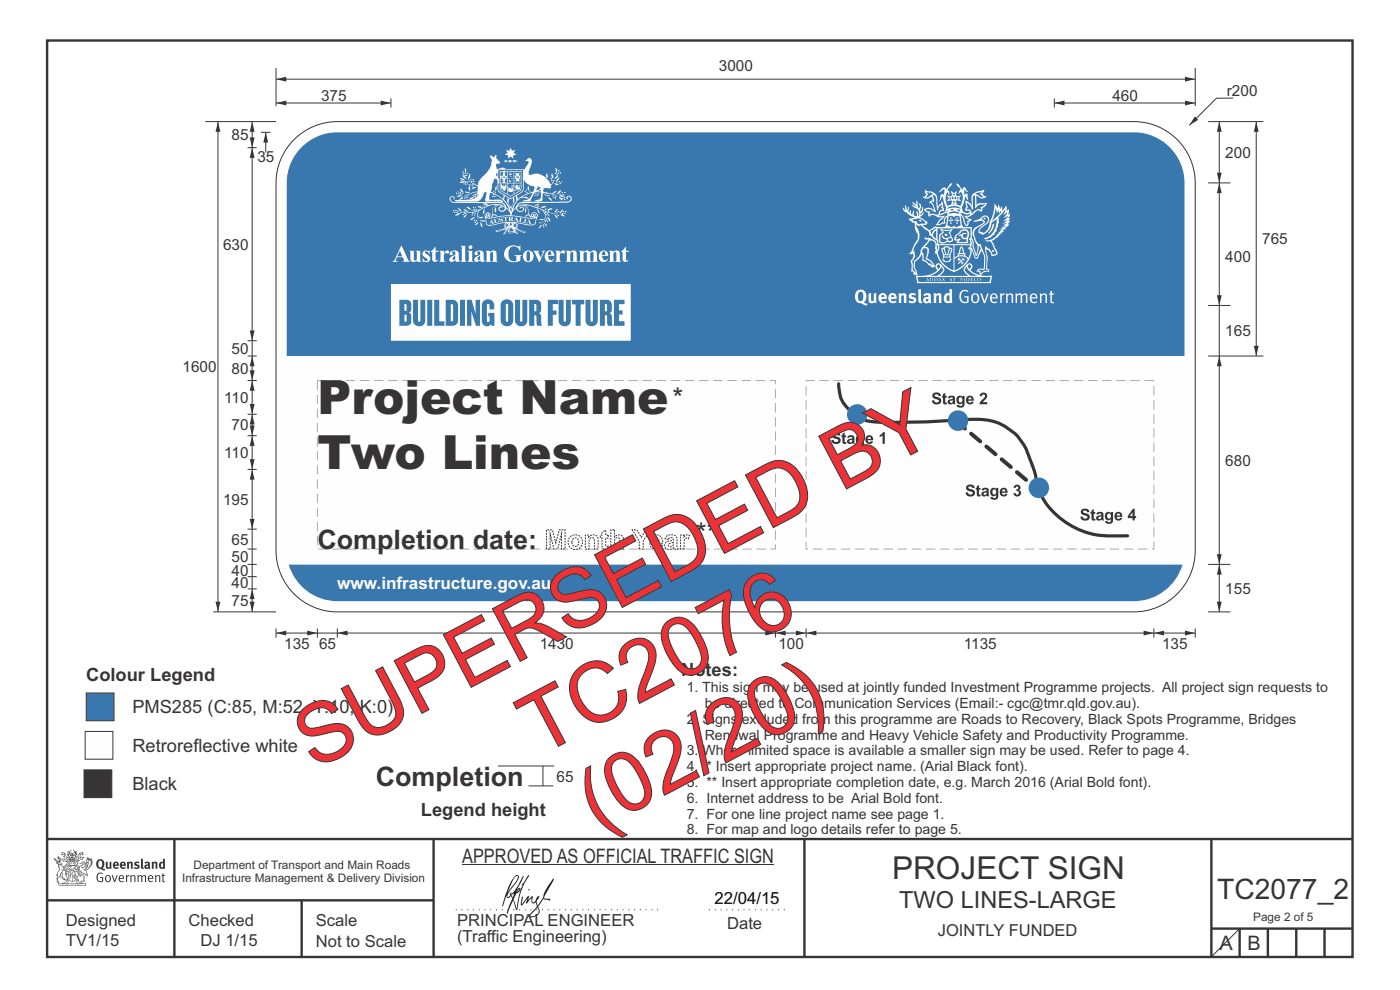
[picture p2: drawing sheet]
<svg xmlns="http://www.w3.org/2000/svg" width="297mm" height="210mm" viewBox="0 0 297 210" stroke-linecap="round" stroke-linejoin="round" font-family="sans-serif">
<defs><g id="words">
<g font-size="17.6" fill="#ed3237">
<text x="114.4" y="160.4" transform="rotate(-28 114.4 160.4)">TC2076</text>
<text x="66.7" y="163.4" transform="rotate(-28 66.7 163.4)">SUPERSEDED BY</text>
<text x="126.7" y="176.3" transform="rotate(-28 126.7 176.3)">(02/20)</text>
</g>
<g font-size="10" fill="#373435">
<text x="67.3" y="87.9">Project Name</text>
<text x="67.3" y="99.6">Two Lines</text>
</g>
<text font-size="6.7" fill="#373435" x="189.3" y="186.5">PROJECT SIGN</text>
<g font-size="6" fill="#373435">
<text x="142.7" y="86.6">*</text>
<text x="258.2" y="190.7">TC2077_2</text>
</g>
<g font-size="5.7" fill="#373435">
<text x="67.3" y="116.5">Completion date: Month Year **</text>
<text x="79.7" y="166.7">Completion</text>
</g>
<text font-size="5" fill="#373435" x="190.8" y="192.7">TWO LINES-LARGE</text>
<g font-size="4.2" fill="#373435">
<text x="98" y="183">APPROVED AS OFFICIAL TRAFFIC SIGN</text>
<text x="258.7" y="201.6">A</text>
<text x="264.7" y="201.6">B</text>
</g>
<g font-size="3.9" fill="#373435">
<text x="144.5" y="143.4">Notes:</text>
<text x="18.3" y="144.6">Colour Legend</text>
<text x="28.1" y="151.3">PMS285 (C:85, M:52, Y:10, K:0)</text>
<text x="28.1" y="159.5">Retroreflective white</text>
<text x="28.1" y="167.6">Black</text>
<text x="89.3" y="173.2">Legend height</text>
</g>
<text font-size="3.6" fill="#fefefe" x="71.6" y="124.9">www.infrastructure.gov.au</text>
<text font-size="3.6" x="151.6" y="191.8">22/04/15</text>
<g font-size="3.5" fill="#373435">
<text x="14" y="196.4">Designed</text>
<text x="40" y="196.4">Checked</text>
<text x="67" y="196.4">Scale</text>
<text x="97" y="196.4">PRINCIPAL ENGINEER</text>
<text x="154.2" y="197">Date</text>
<text x="14" y="200.8">TV1/15</text>
<text x="42.5" y="200.8">DJ 1/15</text>
<text x="67" y="200.8">Not to Scale</text>
<text x="97" y="199.9">(Traffic Engineering)</text>
<text x="199" y="198.5">JOINTLY FUNDED</text>
</g>
<g font-size="3.3" fill="#373435">
<text x="152.5" y="15.1">3000</text>
<text x="68.1" y="21.5">375</text>
<text x="236" y="21.5">460</text>
<text x="260.3" y="20.4">r200</text>
<text x="49.1" y="29.7">85</text>
<text x="54.6" y="34.3">35</text>
<text x="259.9" y="33.4">200</text>
<text x="47.3" y="52.9">630</text>
<text x="267.8" y="51.8">765</text>
<text x="259.9" y="55.5">400</text>
<text x="259.9" y="71.3">165</text>
<text x="49.1" y="75">50</text>
<text x="38.7" y="78.9">1600</text>
<text x="49.1" y="79.3">80</text>
<text x="47.6" y="85.4">110</text>
<text x="49.1" y="91.3">70</text>
<text x="47.6" y="97.1">110</text>
<text x="259.9" y="98.8">680</text>
<text x="47.3" y="107.1">195</text>
<text x="49.1" y="119.2">50</text>
<text x="49.1" y="115.5">65</text>
<text x="49.1" y="122.2">40</text>
<text x="49.1" y="124.8">40</text>
<text x="259.9" y="125.9">155</text>
<text x="49.1" y="128.5">75</text>
<text x="60.3" y="137.7">135</text>
<text x="67.7" y="137.7">65</text>
<text x="114.5" y="137.7">1430</text>
<text x="165.1" y="137.7">100</text>
<text x="204.5" y="137.7">1135</text>
<text x="246.5" y="137.7">135</text>
</g>
<text font-size="3.2" fill="#373435" x="118.1" y="165.8">65</text>
<g font-size="3" fill="#373435">
<text x="145.7" y="146.8">1. This sign may be used at jointly funded Investment Programme projects. All project sign requests to</text>
<text x="145.7" y="153.5">2. Signs excluded from this programme are Roads to Recovery, Black Spots Programme, Bridges</text>
<text x="149.5" y="150.2">be directed to Communication Services (Email:- cgc@tmr.qld.gov.au).</text>
<text x="145.7" y="160.2">3. Where limited space is available a smaller sign may be used. Refer to page 4.</text>
<text x="149.5" y="156.9">Renewal Programme and Heavy Vehicle Safety and Productivity Programme.</text>
<text x="145.7" y="163.6">4. * Insert appropriate project name. (Arial Black font).</text>
<text x="145.7" y="166.9">5. ** Insert appropriate completion date, e.g. March 2016 (Arial Bold font).</text>
<text x="145.7" y="173.6">7. For one line project name see page 1.</text>
<text x="145.7" y="170.3">6. Internet address to be Arial Bold font.</text>
<text x="145.7" y="177">8. For map and logo details refer to page 5.</text>
</g>
<g font-size="2.5" fill="#373435">
<text x="41.1" y="184.3">Department of Transport and Main Roads</text>
<text x="38.6" y="187.1">Infrastructure Management &amp; Delivery Division</text>
<text x="265.9" y="195.5">Page 2 of 5</text>
</g>
</g></defs>
<g fill="none" stroke="#373435" stroke-width=".51">
<path d="M10 8.6h276.9v194.4h-276.9zM10 178h277M37 178v25M92 178v25M170.7 177.9v25M257 178v25M10 191h82M64 191v12M257 197h30M263 197v6M269 197v6M275 197v6"/>
<path d="M281 197v6"/>
</g>
<path d="M150.4 193h16.8" fill="none" stroke="#373435" stroke-width=".21" stroke-dasharray=".2 1" stroke-linecap="butt"/>
<path d="M98 183.5h66.2" fill="none" stroke="#373435" stroke-width=".21"/>
<path d="M18.3 147h5.9v5.9h-5.9z" fill-rule="evenodd" fill="#3978ae" stroke="#373435" stroke-width=".21"/>
<path d="M18.1 155.2h5.9v5.8h-5.9z" fill-rule="evenodd" fill="#fefefe" stroke="#373435" stroke-width=".21"/>
<path d="M17.8 163.3h5.9v5.9h-5.9z" fill-rule="evenodd" fill="#373435" stroke="#373435" stroke-width=".21"/>
<g fill="#373435">
<path d="M21.1 182.6a.94 .94 0 0 0 .2 1.4 .84 .84 0 0 0 0-1.5zM20.7 182.5a.92 .92 0 0 1 1.1-.1 .92 .92 0 0 1 .3 1.2l-.3 .6 .6 .2-.1 .2-.6-.1a1.41 1.41 0 0 1-1.3-1.2z" fill-rule="evenodd"/>
<path d="M22.5 182.8h.3v1.1l.2 .1 .2-.1v-1.1h.4l.1 1.4a1.27 1.27 0 0 1-1.2-.1z" fill-rule="evenodd"/>
<path d="M24.5 183.1l-.1 .3h.4l-.1-.3zM24.1 183a.66 .66 0 0 1 .9-.1 .66 .66 0 0 1 .2 .8h-.8v.2a.42 .42 0 0 0 .7 0l.1 .2a.79 .79 0 0 1-1.1 0 .79 .79 0 0 1 0-1.1z" fill-rule="evenodd"/>
<path d="M25.9 183.1l-.1 .3h.5l-.1-.3zM25.6 183a.66 .66 0 0 1 .8-.1 .66 .66 0 0 1 .3 .8h-.9l.1 .2a.42 .42 0 0 0 .6 0l.2 .2a.79 .79 0 0 1-1.1 0 .79 .79 0 0 1 0-1.1z" fill-rule="evenodd"/>
<path d="M26.9 182.9l.4-.1v.1a.46 .46 0 0 1 .5-.1 .46 .46 0 0 1 .4 .4v1.1h-.4v-1l-.2-.2-.2 .1v1.1h-.4z" fill-rule="evenodd"/>
<path d="M28.5 183l.5-.2 .6 .1-.2 .3-.5-.1v.2a.56 .56 0 0 1 .7 .6 .56 .56 0 0 1-.8 .4l-.4-.1 .1-.3 .5 .1 .2-.1-.6-.4z" fill-rule="evenodd"/>
<path d="M29.9 182.2l.4-.1v1.8l.2 .4h-.4l-.2-.2z" fill-rule="evenodd"/>
<path d="M31.1 183.7v.3h.3v-.4zM30.6 183a.67 .67 0 0 1 .7-.2 .67 .67 0 0 1 .5 .5l.1 .8-.2 .3-.2-.2a.5 .5 0 0 1-.7 0 .5 .5 0 0 1 0-.7l.6-.1v-.3l-.6 .1z" fill-rule="evenodd"/>
<path d="M32.2 182.9l.3-.1 .1 .1a.46 .46 0 0 1 .5-.1 .46 .46 0 0 1 .3 .4v1.1h-.4v-1l-.1-.2-.3 .1v1.1h-.4z" fill-rule="evenodd"/>
<path d="M34.2 183.1v.7l.2 .2 .2-.1v-.7zM34.6 182.1l.4 .1v2.1l-.3-.1a.71 .71 0 0 1-1-.6 .71 .71 0 0 1 .9-.7z" fill-rule="evenodd"/>
<path d="M20.8 185.3l.7-.2 .3 .2-.1 .1a.69 .69 0 0 0-.9 .1 .69 .69 0 0 0-.1 .9l.3 .4 .5 .1h.2v-.7h-.4l-.1-.1h.7v.9a.96 .96 0 0 1-1.2-.1 .96 .96 0 0 1-.2-1.1z" fill-rule="evenodd"/>
<path d="M22.6 186a.57 .57 0 0 0-.1 .6 .57 .57 0 0 0 .6 .3 .7 .7 0 0 0-.2-1.1zM22.4 185.8a.69 .69 0 0 1 1.1 .6 .69 .69 0 0 1-1.1 .5 1.04 1.04 0 0 1 0-1.1z" fill-rule="evenodd"/>
<path d="M23.7 185.7l.2-.1 .4 1.3 .4-1.2h.3l-.6 1.4h-.2z" fill-rule="evenodd"/>
<path d="M25.6 185.8l-.2 .4h.7l-.2-.4zM25.3 185.8a.59 .59 0 0 1 .8-.1 .59 .59 0 0 1 .2 .7l-.9 .1a.45 .45 0 0 0 .3 .4 .45 .45 0 0 0 .5-.1l.1 .2a.74 .74 0 0 1-1-.1 .74 .74 0 0 1 0-1.1z" fill-rule="evenodd"/>
<path d="M26.7 185.7l.2-.1 .1 .3 .4-.3v.3l-.4 .2v1h-.3z" fill-rule="evenodd"/>
<path d="M27.6 185.7l.2-.1 .1 .2a.45 .45 0 0 1 .5-.2 .45 .45 0 0 1 .3 .4v1.1h-.2v-1.1l-.2-.2-.4 .2v1.1h-.2z" fill-rule="evenodd"/>
<path d="M29.1 185.7l.3-.1v.2l.4-.2 .4 .3 .3-.3a.37 .37 0 0 1 .5 .4v1.1h-.2v-1.1l-.2-.2-.4 .2v1.1h-.2v-1.1l-.2-.2-.4 .2v1.1h-.2z" fill-rule="evenodd"/>
<path d="M31.8 185.8l-.2 .4h.7l-.2-.4zM31.5 185.8a.59 .59 0 0 1 .8-.1 .59 .59 0 0 1 .2 .7l-.9 .1a.45 .45 0 0 0 .3 .4 .45 .45 0 0 0 .5-.1l.1 .2a.74 .74 0 0 1-1-.1 .74 .74 0 0 1 0-1.1z" fill-rule="evenodd"/>
<path d="M32.9 185.7l.2-.1v.2a.45 .45 0 0 1 .5-.2 .45 .45 0 0 1 .4 .4v1.1h-.2v-1.1l-.2-.2-.4 .2v1.1h-.3z" fill-rule="evenodd"/>
<path d="M34.5 185.3l.2-.1v.5h.3v.1h-.3v1v.1h.3l-.1 .2-.4-.1-.1-1.2h-.1v-.1h.1z" fill-rule="evenodd"/>
<path d="M13.2 180.9l.5 .2-.6 .2 .3-.3zM13.7 181.2l.2 .1 .1 1 .4-.5v.5h-.1l-.2 .3-.7 .1 .1-.3-.4-.1 .3-.1 .6 .2-.4-.7h.2zM13.2 180.7v.4l-.3 .2 .3 .1 .4-.2 .1 .4-.3 .2h.2l.2 .5-.4-.2-.4 .1 .5 .6 .2-.1 .8 .1-.6 .6 .2 .1 .6-.2-.1-.3 .3-.2h-.2l-.1 .5-.5 .1 .5-.7h-.5l.6-.2-.5 .1 .4-.3-.1-.6-.1-.1-.3 .5v-.2a.8 .8 0 0 0-.9-1.1z" fill-rule="evenodd"/>
<path d="M16.9 181.1l.6-.2-.3 .2 .4 .2zM16.8 181.2h.1l.1 .9 .3-.2 .4-.1-.3 .3v.2h-.4l-.3 .3-.1-.3h-.3l.1-.2-.1-.4 .4 .6 .1-.1zM16.2 181.5v.9l.4 .1h-.7l.7 .1-.2 .1h-.3l.4 .4h-.2v.4l-.5-.9 .5 1 .4-.6-.4-.2 .8-.5 .3 .1 .4-.5 .1-.2-.9 .2v-.7l.4 .2 .5-.1-.4-.2 .2-.3a.88 .88 0 0 0-1 1.2z" fill-rule="evenodd"/>
<path d="M15.5 182.9l.2 .2h-.1v.3l-.1-.3h-.1h.1z" fill-rule="evenodd"/>
<path d="M15 182.9l.3 .2h-.2v.3v-.3h-.2h.2z" fill-rule="evenodd"/>
<path d="M14.9 182.8h.9v.7l-.2 .1-.8-.1zM14.8 182.4l-.2 1.3h1.4l-.2-1.3-.1 .2h-.8z" fill-rule="evenodd"/>
<path d="M14.9 184.5v.2l.2-.1v-.1zM14.4 183.8l.2 .2-.3 .2v.5l.2 .1 .3-.1-.4-.4 .3 .2 .4-.1-.2-.4 .2-.2zM14.2 183.7h1a.5 .5 0 0 0 0 .8l-.3 .3a.47 .47 0 0 1-.6 0 .47 .47 0 0 1 0-.7l.1-.1z" fill-rule="evenodd"/>
<path d="M15.6 184.2l.1-.1a.33 .33 0 0 1 .5-.2 .33 .33 0 0 1 .1 .5l-.3-.1 .2-.2h-.4l-.1 .1 .2 .1 .1 .2h.3v.3h-.6l.1-.2-.3-.1zM15.5 184.2l-.2 .4h.3l-.1 .2h.9v-.2a.44 .44 0 0 0 0-.7 .44 .44 0 0 0-.7 .1z" fill-rule="evenodd"/>
<path d="M15.7 185.7l.4 .1zM15.9 185.2l.1 .4h-.2zM15.9 185.1l-.3 .7-.3 .2a.98 .98 0 0 1 1.1 .1z" fill-rule="evenodd"/>
<path d="M15.6 186l.3 .2v-.2h.2l-.2 .5v-.2l-.3 .1 .2-.2z" fill-rule="evenodd"/>
<path d="M15 185.3l.1 .1-.2 .3zM14.6 185.9h.4a.22 .22 0 0 1-.2 .3 .22 .22 0 0 1-.2-.3zM14.5 185.3l.2 .4zM14.5 185.8l.5 .1zM14.7 185.2l.2 .1-.1 .4zM14.4 185.2l.1 .5a.36 .36 0 0 0 0 .5 .36 .36 0 0 0 .5 0 .36 .36 0 0 0 0-.5 .41 .41 0 0 0 0-.5 .41 .41 0 0 0-.6 0z" fill-rule="evenodd"/>
<path d="M14.6 184.1l.2 .2z" fill-rule="evenodd"/>
<path d="M18.3 183.4l.1-.1-.1 .4-.4 .4z" fill-rule="evenodd"/>
<path d="M17.5 182.9l.2-.1 .2 .2-.7 .8v.3l.3 .1a1.07 1.07 0 0 0 .7-.9l.4-.3v.2a1.36 1.36 0 0 1-1 1.3 1.32 1.32 0 0 0 1.2-1.6l.5-.7-.2 .5 .3-.2-.3 .4 .4-.2-.4 .5 .4-.1-.5 .2h.4l-.4 .2h.4l-.4 .1 .1 .1h-.2l.1 .2-.3 .1a.82 .82 0 0 1-.9 .6l.3 .1 .5 .9-.3 .1-.2-.4-.4-.2 .1 1.8 .2 .1-.6 .2-.2-.2 .5-.1v-.2a2.24 2.24 0 0 0-.7-2.1l-.1-.2a.7 .7 0 0 1 .7-1l.1-.2zM16.6 184.6l.4 1.2 .2-.8 .2 .3-.4 .7-.3-.8h-.2l.2-.2zM18.5 182.2l.1 .3 .1-.2 .1 .3 .1-.3v.2l-.7 .6zM16.8 183.2l.7-.1v.2a.87 .87 0 0 0-.7 .6 .87 .87 0 0 0 .2 .9l.1 .4-.1 .5-.2-1.1-.2-.1-.2 .1 .2 .3-.2 .3 .3 .1 .2 .7h.3l.2-.6a1.61 1.61 0 0 1 .2 1.4h-.3l-.2 .3h.2l.1 .2 .2-.2h.4l-.1-.3-.1-1.5 .2 .1a.4 .4 0 0 0 .2 .3 .4 .4 0 0 0 .5 0l-.5-1 .8-.6 .1-.3h.2l-.1-.1 .4-.3h-.2l.2-.3-.1 .1 .1-.3-.1 .1 .1-.4h-.1l.1-.3-.1-.1-.1 .2-.1-.4-.3 .4v-.4l-.1 .2-.2-.3v.3l-.3-.4-.3 1.6a.58 .58 0 0 1-.8 .6l.7-.8v-.4h-.4z" fill-rule="evenodd"/>
<path d="M18.2 185.4l.2 .1z" fill-rule="evenodd"/>
<path d="M12.5 187.5h5.6v.3h-5.5zM13.5 187.4l.5-.3 .4-.4v.1l.1 .1-.3 .4zM14 186.6h.2l-.1 .2zM16.3 186.7l.3 .4 .6 .3h-.6l-.3-.2-.1-.3zM16.4 186.6h.2l-.1 .2zM12.4 187.4l.1 .5h5.7l.1-.5-.8-.1-.7-.2-.2-.2 .1-.4a.47 .47 0 0 0-.6 .3 .47 .47 0 0 0 .4 .6h-2.3a.47 .47 0 0 0 .4-.6 .47 .47 0 0 0-.6-.3l.1 .4-.3 .2-.6 .2z" fill-rule="evenodd"/>
<path d="M13.3 187.6v.1zM13.3 187.5l-.1 .3h.2z" fill-rule="evenodd"/>
<path d="M13.5 187.5l.1 .3 .1-.3v.2z" fill-rule="evenodd"/>
<path d="M13.9 187.5l.1 .3zM13.8 187.5v.3l.2-.1v-.1z" fill-rule="evenodd"/>
<path d="M14.2 187.6l.1 .1zM14.2 187.5l-.1 .3h.3z" fill-rule="evenodd"/>
<path d="M14.4 187.5h.2v.3h-.2z" fill-rule="evenodd"/>
<path d="M15.1 187.6v.1zM15.1 187.5l-.2 .3h.3z" fill-rule="evenodd"/>
<path d="M15.2 187.5h.2v.3z" fill-rule="evenodd"/>
<path d="M15.8 187.5h.2l-.1 .3z" fill-rule="evenodd"/>
<path d="M16.1 187.5l.1 .3z" fill-rule="evenodd"/>
<path d="M16.3 187.5l.1 .3zM16.3 187.5v.3l.2-.1v-.1z" fill-rule="evenodd"/>
<path d="M16.6 187.5h.2v.3h-.2z" fill-rule="evenodd"/>
<path d="M16.9 187.5l.1 .3h-.1z" fill-rule="evenodd"/>
<path d="M17.1 187.5l.1 .3z" fill-rule="evenodd"/>
<path d="M17.3 187.5l.1 .3z" fill-rule="evenodd"/>
<path d="M14.9 182.1a.71 .71 0 0 1 .9 .1zM15.6 182.2l.2 .2zM15 182.2l.3 .1zM14.8 182.3l.1 .1zM15.2 181.9h.2zM15.2 181.3h.1v.2zM15.2 181h.2v.2zM15.3 181.6l.1 .2h-.2zM15.4 181.3l.1 .2zM14.9 181.3l.2 .2h-.2zM15.6 181.3h.1v.2zM14.4 180.6l-.3 .3 .5-.2v.5l-.3-.1-.1 .6 .2-.5 .3 .9-.1 .4h1.3v-.4l.4-.9 .1 .4-.1-.6-.2 .1v-.4l.3 .2-.2-.4-.2 .3-.5-.6v.1a.41 .41 0 0 1 .3 .4 .41 .41 0 0 1-.2 .4l.2-.2a1 1 0 0 1 0 1.1l-.3-.1v-.3h.4l-.2-.2 .2-.3-.3 .1v-.4l-.3 .2-.2-.2 .1 .4-.4-.1 .1 .3-.1 .2h.4l-.1 .3-.3 .1a.93 .93 0 0 1 .1-1.1l.1 .3-.1-.4h-.1l.4-.6-.5 .5-.1-.1z" fill-rule="evenodd"/>
<path d="M12.4 183.4l.4 .1 .6 .5v.3a.83 .83 0 0 1 .6 1.1v-.2a.8 .8 0 0 0-1-.8l.4 .2-.6 .7-.1 .5a.95 .95 0 0 0-.3 1.3l-.2-.1a.77 .77 0 0 1 .2-1.1l-.1-.5-.2 .1 .3-.5a1.31 1.31 0 0 0 0-1.6zM13 185.3h.2v.8l.5 .4-.2-.1a.68 .68 0 0 1-.6-.8zM12.1 183a.68 .68 0 0 1 1 .3l-.5 .1-.2-.3zM11.4 182.1a1.19 1.19 0 0 0 .9 .8h-.5l.5 .4 .1 .6a.9 .9 0 0 1-.2 1.2l-.3 .5h.3v.2a1.04 1.04 0 0 0-.1 1.2l.1 .3 .3-.1v-.1a.8 .8 0 0 1 .2-1.1l.1-.3a.89 .89 0 0 0 1.1 .9l-.7-.6 .2-.8-.3-.1 .4-.5 .4 .3v.8a1.01 1.01 0 0 0-.2-1.4l.3-.5-.4 .3a.41 .41 0 0 1 .4-.5h-.1l-.5 .2-.5-.3 .3-.1a.5 .5 0 0 0-.5-.5l.3-.3-.3 .1 .2-.4v-.2l-.2 .3v-.6l-.1 .4-.2-.6v.3l-.3-.2 .3 .3-.3-.1a.62 .62 0 0 1 .5 .9l-.1-.4v.4l-.3-.1v-.4l-.1 .3-.1-.3-.2 .2v-.5l-.1 .3-.1-.4v.4z" fill-rule="evenodd"/>
<path d="M12.6 183.1l.1-.1 .2 .2z" fill-rule="evenodd"/>
<path d="M14 183.6h2.7v1l-.1-.9h-2.6v1.2h2.6v-.3v.6v-.2h-1.2v2a2.13 2.13 0 0 0 1.3-1.8 1.69 1.69 0 0 1-1.6 1.8l-.6-.4-.4-.6-.1-1.2v.6l.4 .8 .9 .8v-2h-1.2z" fill-rule="evenodd"/>
<circle cx="17.7" cy="182.9" r=".08"/>
</g>
<path d="M105.7 162.5h11.9M112.1 166.7h5.3M115.2 162.5v4.2M263 197l-6 6" fill="none" stroke="#373435" stroke-width=".21"/>
<path d="M62.9 29.2a13 13 0 0 1 8.7-3.4h169a13 13 0 0 1 13 13v78a13 13 0 0 1-13 13h-169a13 13 0 0 1-13-13v-78a13 13 0 0 1 4.3-9.6z" fill-rule="evenodd" fill="#fefefe" stroke="#373435" stroke-width=".21"/>
<g fill="#3978ae">
<path d="M64.4 30.8a10.7 10.7 0 0 1 7.2-2.7h169a10.8 10.8 0 0 1 10.7 10.7v36.7h-190.5v-36.7a10.7 10.7 0 0 1 3.6-8z" fill-rule="evenodd"/>
<path d="M61.2 119.7h189.7a10.8 10.8 0 0 1-10.3 7.8h-169a10.8 10.8 0 0 1-10.4-7.8z" fill-rule="evenodd"/>
</g>
<path d="M60.8 75.5h190.5v41.3l-.3 2.5-.1 .4h-189.7l-.4-2.9z" fill-rule="evenodd" fill="#fefefe"/>
<path d="M82.9 60.2h50.9v12.1h-50.9z" fill="#fefefe"/>
<g fill="#3b7bae">
<path d="M84.7 63.6v5.5h1.5a.95 .95 0 0 0 1.1-1l-.1-1.4-.5-.4 .5-.4 .1-1.3a.95 .95 0 0 0-1.1-1zM85.8 64.5l.4 .1-.1 1.3h-.3zM85.8 66.7l.4 .2-.1 1.3h-.3zM87.6 63.6v4.4a1.3 1.3 0 0 0 1.3 1.2 1.3 1.3 0 0 0 1.3-1.2v-4.4h-1v4.4a.25 .25 0 0 1-.3 .2 .25 .25 0 0 1-.2-.2v-4.4zM90.6 63.6v5.5h1.1v-5.5zM92.1 63.6v5.5h2.2v-.9h-1.1v-4.6zM94.6 63.6v5.5h1.3a1.15 1.15 0 0 0 1.3-1.2v-3a1.2 1.2 0 0 0-1.3-1.3zM95.6 64.5h.4l.1 .4v2.9v.3l-.3 .1h-.2zM97.6 63.6v5.5h1v-5.5zM99.1 63.6v5.5h.9v-3l1 3h.8v-5.5h-.9v3l-.9-3zM102.6 63.9l-.4 .7v3.4a1.08 1.08 0 0 0 .7 1.1 1.08 1.08 0 0 0 1.3-.4l.1 .4h.6v-2.7h-1.3v.7h.3v.9a.29 .29 0 0 1-.3 .3 .29 .29 0 0 1-.3-.3v-3.3a.28 .28 0 0 1 .3-.2 .28 .28 0 0 1 .2 .2v.9h1v-.9a1.32 1.32 0 0 0-.8-1.1 1.32 1.32 0 0 0-1.4 .3zM106.6 63.8l-.4 .8v3.3a1.34 1.34 0 0 0 1.3 1.3 1.34 1.34 0 0 0 1.4-1.3v-3.1a1.35 1.35 0 0 0-.9-1.2 1.35 1.35 0 0 0-1.4 .2zM107.4 64.5h.2l.2 .2v3.3a.25 .25 0 0 1-.3 .2 .25 .25 0 0 1-.2-.2zM109.3 63.6v4.4a1.3 1.3 0 0 0 1.3 1.2 1.3 1.3 0 0 0 1.3-1.2v-4.4h-1.1v4.4a.25 .25 0 0 1-.2 .2 .25 .25 0 0 1-.3-.2v-4.4zM112.3 63.6v5.5h1v-2.2l.5 .1 .1 2 1.1 .1-.2-2.2-.4-.5 .4-.4v-1.3a1.01 1.01 0 0 0-1.1-1.1zM113.3 64.5l.5 .1-.1 1.4h-.4z"/>
<path d="M116.2 63.6v5.5h1.1v-2.3h.8v-.9h-.8v-1.4h1.1v-.9zM118.5 63.6v4.4a1.3 1.3 0 0 0 1.3 1.2 1.3 1.3 0 0 0 1.3-1.2v-4.4h-1v4.4a.25 .25 0 0 1-.3 .2 .25 .25 0 0 1-.2-.2v-4.4z"/>
<path d="M121.4 63.6v1h.7v4.5h1.1v-4.5h.7v-1zM124.2 63.6v4.4a1.3 1.3 0 0 0 1.3 1.2 1.3 1.3 0 0 0 1.3-1.2v-4.4h-1v4.4a.25 .25 0 0 1-.3 .2 .25 .25 0 0 1-.2-.2v-4.4zM127.3 63.6v5.5h1v-2.2l.5 .1 .1 2 1 .1-.1-2.2-.4-.5 .4-.4v-1.3a1.01 1.01 0 0 0-1.1-1.1zM128.3 64.5l.5 .1-.1 1.4h-.4zM130.2 63.6v5.5h2.3v-1h-1.2v-1.4h.8v-.9h-.8v-1.3h1.2v-.9z"/>
</g>
<g fill="#fefefe">
<path d="M86.8 53.2h1v1.8l.2 .3 .4-.3v-1.5l-.2-.3h1v2l.2 .3h-1v-.3a.75 .75 0 0 1-.9 .4 .75 .75 0 0 1-.4-1v-1.1z"/>
<path d="M89.8 53.3l.3-.2 .8 .1 .2-.1 .1 .8a.71 .71 0 0 0-1-.5l.1 .3a1.21 1.21 0 0 1 .9 1.5 1.21 1.21 0 0 1-1.4 .3l-.1 .1v-.8a.77 .77 0 0 0 1 .5 1.39 1.39 0 0 0-.9-1l-.2-.5z"/>
<path d="M92.3 52.3l.1 .9h.6v.2h-.6v1.7l.2 .2 .3-.3a.64 .64 0 0 1-.8 .5 .64 .64 0 0 1-.4-.8v-1.3l-.3-.1z"/>
<path d="M93.2 53.2h1v.5a.58 .58 0 0 1 .4-.5 .58 .58 0 0 1 .7 .2 .45 .45 0 0 1-.8 .2l-.3 .5v.9v.3l.3 .2h-1.3l.2-.1v-.4v-1.5z"/>
<path d="M97.7 52.1h1v3.1l.3 .3h-1.3l.2-.1 .1-.4v-2.6z"/>
<path d="M99.2 53.2h1v2l.3 .3h-1.3l.2-.2v-.3v-1.5z"/>
<path d="M103 53.2h1v.3a.75 .75 0 0 1 .9-.3 .75 .75 0 0 1 .4 .9l.1 1.1 .2 .3h-1.2l.2-.5v-1.4l-.2-.1-.4 .3v1.4l.2 .3h-1.2l.2-.2v-.3v-1.5z"/>
<path d="M107.5 52.6a2.95 2.95 0 0 1 2.7-.4l.2-.1v1.2a1.26 1.26 0 0 0-1.2-1 1.26 1.26 0 0 0-1.2 .8 1.92 1.92 0 0 0 .6 2.2h.9v-.9l-.4-.3h1.7l-.4 .3v.9a2.3 2.3 0 0 1-3.5-1.1l.2-1z"/>
<path d="M113.1 53.2h1.3l-.2 .3 .5 1.2 .3-.8a.42 .42 0 0 0 .2-.4 .42 .42 0 0 0-.3-.3l.8 .1-.3 .3-.9 2h-.1z"/>
<path d="M117.8 53.2h.9v.5a.58 .58 0 0 1 .5-.5 .58 .58 0 0 1 .6 .2 .45 .45 0 0 1-.7 .2l-.3 .5-.1 .9 .1 .3 .3 .2h-1.3l.2-.1v-.4v-1.5z"/>
<path d="M120 53.2h1v.3a.75 .75 0 0 1 1-.3 .75 .75 0 0 1 .3 .9l.1 1.1 .2 .3h-1.2l.2-.5v-1.4l-.2-.1-.4 .3v1.4l.2 .3h-1.2l.2-.2 .1-.3-.1-1.5z"/>
<path d="M122.8 53.2h1v.3a.8 .8 0 0 1 1.4 0 .78 .78 0 0 1 .9-.4 .78 .78 0 0 1 .5 1v1.1l.3 .3h-1.3l.3-.3v-1.4a.3 .3 0 0 0-.2-.4 .3 .3 0 0 0-.4 .2l-.1 .2v1.4l.3 .3h-1.3l.3-.3v-1.4a.29 .29 0 0 0-.2-.4 .29 .29 0 0 0-.4 .2l-.1 .2v1.4l.3 .3h-1.3l.2-.2 .1-.3v-1.5z"/>
<path d="M129.1 53.2h1v.3a.75 .75 0 0 1 1-.3 .75 .75 0 0 1 .4 .9v1.1l.3 .3h-1.3l.3-.5v-1.4l-.2-.1-.5 .3v1.4l.3 .3h-1.3l.3-.2v-.3v-1.5z"/>
<path d="M132.7 52.3l.1 .9h.6v.2h-.6v1.7l.2 .2 .3-.3a.64 .64 0 0 1-.8 .5 .64 .64 0 0 1-.4-.8v-1.3l-.3-.1z"/>
<path d="M106.3 39l.2 .2 .2 .5v-.3l.2-.1 .2 .3 .3-.6-.1 .4h.2l-.2 .2h.2l-.1 .1 .1 .1-.3 .3a.29 .29 0 0 1-.2 .4 .29 .29 0 0 1-.3-.4l-.4-.2v-.7l.1 .1z"/>
<path d="M112.3 40.4h.2v.2h-.2z"/>
<path d="M111.7 40.8h.2v.2h-.2z"/>
<path d="M104.4 41.6h.2v.2h-.2z"/>
<path d="M104.9 41.6h.2v.2h-.2z"/>
<path d="M117.9 35.5l.3 .7-.1 .5-.2-.7z"/>
<path d="M98.6 35.7a.81 .81 0 0 1 .3 1l-.2-.2z"/>
<path d="M118.4 36.1l.2-.1 .1 .2-.2 .1z"/>
<path d="M118.8 36.6l.1-.1 .1 .2-.2 .1z"/>
<path d="M117.7 36.7l.2-.1 .1 .2-.2 .1z"/>
<path d="M99.1 36.7h.2l-.1 .2z"/>
<path d="M98.6 36.7h.1l.1 .2h-.2z"/>
<path d="M116 36.7l.2 .7-.1 .4-.2-.5z"/>
<path d="M98.2 36.9l.2-.1v.2l-.2 .1z"/>
<path d="M117.1 36.8a.84 .84 0 0 1 .2 1.1l-.3-.6z"/>
<path d="M118.1 36.9l.2 .1-.1 .2-.2-.1z"/>
<path d="M99 37.1l.2 .1-.1 .1-.2-.1z"/>
<path d="M117.9 37.6l.6-.4-.3 .5-.5 .3z"/>
<path d="M98.1 37.2l.4 .2 .5 .5h-.3z"/>
<path d="M118.6 37.6l-.2 .7-.5 .2z"/>
<path d="M116.8 37.8l.2-.1 .1 .3h-.2z"/>
<path d="M97.6 37.9a.95 .95 0 0 1 1.1 .4h-.4z"/>
<path d="M100.3 38h.2v.1l-.2 .1z"/>
<path d="M99.8 38.1l.2-.1v.2h-.2z"/>
<path d="M116.9 38.2h.2l.1 .2h-.2z"/>
<path d="M117.4 38.2h.2v.2h-.2z"/>
<path d="M97.7 38.2l.3 .1-.2 .1z"/>
<path d="M100.4 38.4l.3 .1-.1 .1z"/>
<path d="M100 38.4h.2v.1l-.2 .1z"/>
<path d="M119.1 38.5l.2 .1-.1 .1z"/>
<path d="M98.7 38.6l.2 .1-.1 .2-.2-.1z"/>
<path d="M99 38.7l.2-.1 .1 .2-.2 .1z"/>
<path d="M118.1 38.7h.3l-.1 .2z"/>
<path d="M98.4 38.9h.1l.1 .2h-.2z"/>
<path d="M117.6 39l.2-.1 .7 .3-.4 .1z"/>
<path d="M98.7 39l.3 .1-.1 .1z"/>
<path d="M99.4 39.1l.2-.1 .1 .2-.2 .1z"/>
<path d="M107.8 39.8l.9 .3-.2-.7 .2-.1 .2 .1-.2 .1v.3a.56 .56 0 0 1 .1 .8 .56 .56 0 0 1-.8 .1 .56 .56 0 0 1-.1-.8z"/>
<path d="M100.2 39.4l.1-.1 .1 .2h-.2z"/>
<path d="M105.2 39.4l.2 .4-.2 .7a.6 .6 0 0 1 0-1z"/>
<path d="M112 39.4l.2 .5-.1 .5-.2-.5z"/>
<path d="M100.2 39.8l.5-.2 .3 .1-.5 .3h-.5z"/>
<path d="M97.7 40l.7 .9-.6-.4z"/>
<path d="M111.6 40.2h.2v.2z"/>
<path d="M118.6 40.5l.5-.2-.4 .6-.6 .3z"/>
<path d="M97.1 40.7l.2-.1v.2h-.1z"/>
<path d="M98.6 40.6l1 .2-.5 .1z"/>
<path d="M105.1 40.7l.2 .1-.1 .1h-.2z"/>
<path d="M113.6 41l.1-.1 .1 .2-.2 .1z"/>
<path d="M98.1 41l.2 .1-.1 .1-.2-.1z"/>
<path d="M97.3 41.1h.2v.1l-.2 .1z"/>
<path d="M114.1 41.1l.2-.1v.2l-.2 .1z"/>
<path d="M118.7 41.1l.3 .1-.2 .1z"/>
<path d="M119.4 41.1l.2 .1-.2 .2z"/>
<path d="M115.6 41.3l.1-.1 .1 .2h-.2z"/>
<path d="M113.4 41.4l.2 .1h-.2z"/>
<path d="M116.4 41.4l.2 .2h-.2z"/>
<path d="M118.6 41.6l.4-.2 .8 .2-.4 .1z"/>
<path d="M96.9 41.7l.5-.2h.6l-.5 .2z"/>
<path d="M117.2 41.5h.2l.1 .1-.2 .1z"/>
<path d="M99.1 41.5l.3 .1-.1 .1z"/>
<path d="M97.6 42.1l.6-.4a.68 .68 0 0 1-.8 .6z"/>
<path d="M117.4 41.8h.2v.2h-.2z"/>
<path d="M118.6 41.8l.5 .3h.4l-.3 .2 .1 .2-.5-.3z"/>
<path d="M119.6 41.8l.3 .1v.1h-.3z"/>
<path d="M116.3 41.9a.92 .92 0 0 1 .8 .7l-.4-.2z"/>
<path d="M98.5 42l.2-.1v.2h-.1z"/>
<path d="M117.7 42.1l.3 .1-.2 .1z"/>
<path d="M113.4 43.6l.5-.3h.5l-.5 .3z"/>
<path d="M102.6 43.6l.2 .1-.1 .1z"/>
<path d="M114 43.8h.3l-.1 .1z"/>
<path d="M114.7 44l.6-.2 .6-.1-.4 .3z"/>
<path d="M100.4 43.9l.2 .1-.1 .1h-.2z"/>
<path d="M97.1 44.1l.5 .3 .3 .4h-.2z"/>
<path d="M116 44.6l.6-.4 .6 .1a1.18 1.18 0 0 1-1.2 .3z"/>
<path d="M115.7 44.3l.1-.1 .1 .3h-.2z"/>
<path d="M98.4 44.3l.9 .5a.83 .83 0 0 1-.9-.5z"/>
<path d="M117.9 44.6l.5-.3-.5 .6-.3 .2z"/>
<path d="M101 44.4h.2l-.1 .2z"/>
<path d="M119.1 44.6l.3-.1-.1 .3-.6 .5z"/>
<path d="M96.6 44.6l.2-.1v.2h-.2z"/>
<path d="M97 44.7l.2-.1 .1 .2-.2 .1z"/>
<path d="M119.9 44.8h.3l-.3 .1z"/>
<path d="M118.4 44.8h.2l.1 .2h-.2z"/>
<path d="M119.5 44.8l.2 .1-.3 .1z"/>
<path d="M96.4 45l.1-.1 .1 .2-.2 .1z"/>
<path d="M118 45.1l.2-.1 .1 .2-.2 .1z"/>
<path d="M118.8 45.5h.5v-.3l.1-.1 .1 .3h-.2l.5 .5z"/>
<path d="M116 45.2h.2l.1 .1-.2 .1z"/>
<path d="M98.2 45.4h.1l.1 .2h-.2z"/>
<path d="M98.6 45.8l.5-.4-.3 .5-.5 .3z"/>
<path d="M115.8 45.5l.1-.1 .1 .2-.2 .1z"/>
<path d="M116.3 45.5l.3 .1-.2 .2z"/>
<path d="M100.1 45.6h.2l-.1 .1z"/>
<path d="M100.6 45.6h.3l-.2 .1z"/>
<path d="M117.6 45.5l.4 .3 .4 .5-.4-.1z"/>
<path d="M101.4 45.8h.2l-.1 .2z"/>
<path d="M116.1 46a.92 .92 0 0 1 .6 1z"/>
<path d="M101.5 46.2l.5-.2 .6 .1a.97 .97 0 0 1-1.1 .1z"/>
<path d="M99.9 46.4l.9-.4-1 .7z"/>
<path d="M114.4 46.6l1-.1-.5 .2z"/>
<path d="M100.6 46.6h.2l-.1 .2h-.1z"/>
<path d="M101 46.7l.3 .1-.2 .1z"/>
<path d="M115.7 46.8l.2 .1v.1h-.3z"/>
<path d="M116 46.9l.2-.1 .1 .1-.2 .2z"/>
<path d="M100.8 47l.2 .1-.1 .2-.2-.1z"/>
<path d="M101 47.4l.4-.4-.1 .5-.5 .2z"/>
<path d="M101.8 47.2l.4 .3 .2 .7-.3-.2z"/>
<path d="M114.8 47.2l.3 .1-.1 .1z"/>
<path d="M115.5 47.3l.4 .4 .1 .3-.3-.2z"/>
<path d="M115.2 47.7l.1-.1 .1 .2-.2 .1z"/>
<path d="M114.6 47.9l.3-.1-.6 .7z"/>
<path d="M115.2 48.1h.3l-.1 .2z"/>
<path d="M109.7 37.4l.4 .1-.4 .1z"/>
<path d="M108.2 37.4l.2-.1 .1 .2-.2 .1z"/>
<path d="M107.9 37.8l.1-.1 .2 .2-.3 .1z"/>
<path d="M108.5 37.7h.1l.2 .2-.3 .1z"/>
<path d="M108.6 38.2h.1z"/>
<path d="M108 38.3l.2-.1 .2 .3-.4 .2z"/>
<path d="M107.3 31.8l.7 .2 .3-.7 .3 .7 .7-.2-.3 .6 .6 .4-.8 .2 .1 .7-.6-.5-.5 .5v-.7l-.7-.2 .6-.4z"/>
<path d="M104.7 46.5l.5-.1-.1 .2 .1 .5 .3 .1 .2-.2-.1-.5-.2-.1 .3-.1 .1 .6a.44 .44 0 0 1-.4 .4 .44 .44 0 0 1-.5-.2z"/>
<path d="M106 46.3l.5-.2 .1 .3-.4-.2-.2 .2 .6 .2 .1 .1-.1 .3-.6 .2v-.3l.4 .2 .2-.2-.7-.3z"/>
<path d="M106.7 46.1l1-.1v.3l-.3-.2v.7l.2 .1-.6 .1 .2-.2-.1-.7-.3 .3z"/>
<path d="M110.2 46.2l.6 .1-.2 .1-.1 .6 .3 .1 .3-.2-.1 .3-1-.1 .2-.1 .1-.7z"/>
<path d="M111.2 46.4l.6 .1-.2 .1-.1 .6 .1 .2-.6-.2h.2l.1-.7z"/>
<path d="M111.3 40.5h.2v.2h-.2z"/>
<path d="M110.7 36v.2z"/>
<path d="M105.9 36v.2z"/>
<path d="M107.1 36v.2z"/>
<path d="M108.3 36v.2z"/>
<path d="M109.5 36v.2z"/>
<path d="M105.9 37.6v.2z"/>
<path d="M105.9 39.2v.2z"/>
<path d="M106.1 40.4v.2z"/>
<path d="M107.1 41.1v.2z"/>
<path d="M110.8 37.6v.2z"/>
<path d="M110.8 39.2v.2z"/>
<path d="M110.6 40.4v.2z"/>
<path d="M109.6 41.1v.2z"/>
<path d="M108.3 41.8v.2z"/>
<path d="M109.2 39.4l.2 .2v-.2l.4-.2v.5l.4 .1-.2-.4 .4-.1v.2l-.3-.1 .1 .2a.41 .41 0 0 1-.2 .6l-.4 .2 .2-.3-.2-.1-.2 .4h-.2a.55 .55 0 0 0-.1-.9z"/>
<path d="M104.6 40.6h.3v.2h-.3z"/>
<path d="M85.1 52.1l-1.3 2.9-.5 .5h1.1l-.4-.2 .2-.7h1.2l.3 .7-.4 .2h1.7l-.4-.4zM84.8 53.2l.5 1.2h-1z"/>
<path d="M95.5 53.5a.38 .38 0 0 0 0 .5 .38 .38 0 0 0 .5 0 .38 .38 0 0 0-.1-.6 .45 .45 0 0 1 .6 0 .45 .45 0 0 1 .1 .6 1.26 1.26 0 0 0-1.3 1.3l.5 .3 .8-.4a.5 .5 0 0 0 .5 .4 .5 .5 0 0 0 .5-.4h-.3v-1.2a1 1 0 0 0-.7-.9 1 1 0 0 0-1.1 .4zM96.2 54.5l.4-.3v.8l-.2 .1a.33 .33 0 0 1-.4-.2 .33 .33 0 0 1 .2-.4z"/>
<path d="M100.8 53.5a.38 .38 0 0 0 0 .5 .38 .38 0 0 0 .5 0 .38 .38 0 0 0-.1-.6 .45 .45 0 0 1 .6 0 .45 .45 0 0 1 .1 .6 1.26 1.26 0 0 0-1.3 1.3l.5 .3 .8-.4a.5 .5 0 0 0 .5 .4 .5 .5 0 0 0 .4-.4h-.2v-1.2a1.01 1.01 0 0 0-.7-.9 1.01 1.01 0 0 0-1.1 .4zM101.5 54.5l.4-.3v.8l-.2 .1a.33 .33 0 0 1-.4-.2 .33 .33 0 0 1 .2-.4z"/>
<path d="M111.2 53.5a1.23 1.23 0 0 0 0 1.8 1.23 1.23 0 0 0 1.8-.1 1.23 1.23 0 0 0-.2-1.8l-.7-.3zM111.8 53.4a.4 .4 0 0 1 .6 0 .4 .4 0 0 1 0 .5v1.2a.36 .36 0 0 1-.5 .3 .36 .36 0 0 1-.2-.5z"/>
<path d="M115.9 53.5a1.19 1.19 0 0 0-.2 1.5 1.19 1.19 0 0 0 1.5 .4l.4-.5a.69 .69 0 0 1-1.2-.1l-.1-.5h1.3a.98 .98 0 0 0-.5-1.1 .98 .98 0 0 0-1.2 .3zM116.4 53.4a.36 .36 0 0 1 .5 0 .36 .36 0 0 1 .1 .5v.2h-.7z"/>
<path d="M127.4 53.5a1.19 1.19 0 0 0-.3 1.5 1.19 1.19 0 0 0 1.5 .4l.5-.5a.69 .69 0 0 1-1.3-.1l-.1-.5h1.4a.98 .98 0 0 0-.6-1.1 .98 .98 0 0 0-1.1 .3zM127.9 53.4a.36 .36 0 0 1 .4 0 .36 .36 0 0 1 .1 .5v.2h-.7z"/>
<path d="M106 36.3v3.6l.2 .5 2.1 1.3 2.1-1.3 .2-.5v-3.6zM106.8 36.6h.1l.1 .1-.2 .1zM106.6 37.5l.3 .1 .1-.2 .2 .3-.6 .1 .2-.2zM106.8 38.4l.1-.1 .1 .2-.2 .1zM106.2 36.4h.4v.9h-.4zM106.2 37.5l.2-.1 .1 .2-.2 .1zM106.2 37.9h.4v.9h-.4zM106.2 38.9h1.4v2.2l-1.3-.8zM107.2 37.9h.4v.9h-.4zM107.3 37.5l.1-.1 .2 .2-.3 .1zM107.2 36.4h.4v.9h-.4zM107.7 38.9h1.3v2.3l-.6 .3-.7-.3zM107.7 36.4h1.3v2.4h-1.3zM109.1 38.9h1.4l-.2 1.4-1.2 .8zM109.1 36.4h1.4v2.4h-1.4z"/>
<path d="M97.6 38.7a1.26 1.26 0 0 0 1.3-.2l.9 .2 .6 .3a.9 .9 0 0 0-.9 .5 .9 .9 0 0 0 .1 1l.1-.4a.76 .76 0 0 1 .4-.9 .76 .76 0 0 1 1 .2l.3 .2-.1 1-2.9 .8h.7l1.7-.6h.5l-.4 .5-.1-.2-.2 .1 .2 .2-.4 .4-.8 .4h.3l.5-.2 .9-.9a.46 .46 0 0 1-.3 .6h-.2l.1 .3-.9 .3-3.2 .1-.3 .2 .6 .2 4.1-.1a2.57 2.57 0 0 0 1.5-1.8l.5-.2-.3 1.7 .1 .3 3.7 .1a1.44 1.44 0 0 0-1.6-.5h-1.3v-.6l.2-.9 .7 .4a5.3 5.3 0 0 1 3.3 3.4l-.6-.6-.4-.7-.8-.4h-8.9a1.54 1.54 0 0 1-1.7-.5 .36 .36 0 0 1 .2-.5 .36 .36 0 0 1 .5 .2l-.1 .2a.43 .43 0 0 0 .2-.6 .43 .43 0 0 0-.7 0 .78 .78 0 0 0-.2 .9 .78 .78 0 0 0 .8 .5h9.2a1.22 1.22 0 0 1 1.5 .6 4.7 4.7 0 0 0-3.4-.2l-.7-.3h-.6l1.2 .4-1.1 .5-.5-.3h-.6l.3 .2 .6 .1a1.84 1.84 0 0 1-2.7-.1l-.6-.1 .5 .4 1.4 .5-1.5 .3-1.7-.1 .2 .1-.8 .2-.5 .4a1.75 1.75 0 0 0 1.4-.5h.6l.2 .3 .1-.3 1.3-.1 .2 .3 .1-.2-.1-.1 1.2-.3-.3 1 .1 .7a1.88 1.88 0 0 1 1.5-2.4l-.3 1.3 .2-.4 .1-.8a3.6 3.6 0 0 1 2.3-.8 1.87 1.87 0 0 0-.6 2.1l-.4 .6 .2 .1 .3-.6 .1 .2-.1-.2 .9 .1-.5-.3a.66 .66 0 0 1-.5-.9 1.08 1.08 0 0 1 .9-1 1.19 1.19 0 0 0-.3 1.6l.1-.7a.77 .77 0 0 1 .5-.9 .77 .77 0 0 1 .9 .3l.4 .2a.55 .55 0 0 1-.4 .7 .55 .55 0 0 1-.6-.6h.6a.48 .48 0 0 0-.8-.3 .48 .48 0 0 0 0 .8 .91 .91 0 0 0 1.6-.4l.7 .8 .1 .6 .3 .1 .3-.9 .7-.6a.83 .83 0 0 0 .9 .8 .83 .83 0 0 0 .7-1 .4 .4 0 0 0-.5-.2 .4 .4 0 0 0-.3 .5 .36 .36 0 0 1 .7-.2 .36 .36 0 0 1-.3 .6 .68 .68 0 0 1-.7 0 .68 .68 0 0 1-.3-.7l.6-.3a.8 .8 0 0 1 1 .1 .8 .8 0 0 1 .1 1l.1 .3 .1-.5-.4-1a1.4 1.4 0 0 1 .8 1.8l-.6 .5h.3l.3-.3 .1 .2v-.4l.3 .6 .3 .2-.5-1-.2-1-.4-.6 1.4 .3a2.05 2.05 0 0 1 1.4 1.4l-.1-.6-.4-.6a1.93 1.93 0 0 1 1.4 3.2 2.19 2.19 0 0 0 .3-2.1h.2l.1-.2h-.2l-.1 .1-.3-.4 1.6 .5 1.4 .2-2-.4 .2-.1-.1-.2h-.1v.3l-.9-.4a10.9 10.9 0 0 0-4.6-1.2l-1 .3a1.13 1.13 0 0 1 1.1-.6l9.3-.1a.77 .77 0 0 0 1-.6 .77 .77 0 0 0-.6-.9l-.4 .3 .1 .5 .2-.1v-.4a.51 .51 0 0 1 .6 .4 .51 .51 0 0 1-.6 .5l-9.5 .1a1.41 1.41 0 0 0-1.5 1.1l-.7 .6 .1-.3a3.3 3.3 0 0 1 1.9-2.3l1.4 .2a1.3 1.3 0 0 0-1.4-.3l1.3-.7 .9-.2-.3 .7a1.7 1.7 0 0 1-1.6 .9l-.2 .2h1.7l.8-1.9h1.3l.1 .6a1.18 1.18 0 0 1-1.4 1.2v.1h1.1a.66 .66 0 0 0 .6-1l.1-.8 .3 .2-.1-.2h.2l.3 .1 .1 .2 .1-.2 2.2 .6-1.1-.5 .9-.6-.5 .1a1.02 1.02 0 0 1-1.5 .2l-.9-.2a.65 .65 0 0 1 .2-.7 .65 .65 0 0 1 .8 0l.6 .1 .1-.2v-.5l.6-.7h-.3v.2l-.3 .3a4.1 4.1 0 0 0-3.4-2.3l-1.2 .3a2.03 2.03 0 0 1 .3-1.9l.2-.7a.63 .63 0 0 0-.1-.8 .63 .63 0 0 0-.7-.1l-.6 .5 .8 .1-.1 .3-1 1.8v-.5h-3.9a2.12 2.12 0 0 0-1.7 0l-.1 .1-.2-1 .7-.2 .2-.3-.8-.9v-.6l-.5 .5-.9-.4 .1 .4a1.07 1.07 0 0 1 .2 1.3 5.6 5.6 0 0 1-2 2.9l-.7 1-.2 .7-1-.5a.8 .8 0 0 1-.8-.9l.3-.6-.1-.5-.4 1 .1 .7a2.45 2.45 0 0 0-1.8 .2zM113.9 40.6l.9-.3v.3zM114 39.6l.2-.1 .5 .6-1 .3 .4-.6zM111.1 37.4a2.08 2.08 0 0 0 1.5 2h.5a.77 .77 0 0 1 .2 .8 .77 .77 0 0 1-.6 .6l-1.6 .6-1.4 .9v-.8l1.1-.8 .3-.4zM105.7 36h5.2v4.3l-.3 .4-2.4 1.4-2.3-1.6-.2-.5v-1a.97 .97 0 0 0 0-1.2zM105.4 36.7h.1v.8l-.2-.3zM104.9 37.8l.6 .4 .1 2.1 .2 .4 1 .7v.8l-2.7-1.6 .3-1.5zM106.9 41.4l1.3 .8 .7-.3-.1 .3a1.49 1.49 0 0 1-.4 1.6l-.5-.6v-1.2a1.07 1.07 0 0 0 .1 1.6l.2 .3-.1 .2-1.1-1.7 .1-.6zM108.3 44.1l.3 .2-.2 .7-.2-.6zM109 41.9l.5-.4 .1 1-.9 1.6-.2-.2 .3-.5a2.05 2.05 0 0 0 .3-1.6z"/>
<path d="M107 34.1v.2l.2 .1h2.4l.2-.2-.2-.2zM109.4 34.1h.2l.1 .2h-.1zM108.4 34.1h.3l.3 .2h-.4zM107.4 34.1h.4l.2 .2h-.4z"/>
<path d="M109.3 36.6l.2 .7-.3-.1v.8l.3-.1-.2 .7 .5-.2 .4 .2-.1-.7 .3 .1-.1-.4 .1-.4-.3 .1 .1-.7-.4 .2zM109.6 37.4l.2-.1 .3 .1v.3h-.6z"/>
<path d="M107.9 46l.1 .2v.5l-.2 .2h.6l-.1-.4 .3 .4h.7l-.2-.1 .1-.1h.4v.2l-.1 .1h.5l-.4-.9-.7 .8-.3-.4 .2-.3-.1-.1zM109.4 46.3l.2 .4-.3-.1zM108.3 46.1h.2l-.1 .3h-.1z"/>
<path d="M112.2 46.5l-.6 .9h.3l-.1-.1 .1-.1h.4v.2h-.1l.5 .1zM112.1 46.8l.2 .3h-.4z"/>
<path d="M108 36.7l.1 .4h.3a.3 .3 0 0 0 .1-.4 .3 .3 0 0 0-.5 0zM108.1 36.7l.4 .2h-.4z"/>
<path d="M104.2 46.6l-.4 1 .3-.1h-.1v-.2h.4l.1 .1-.1 .1h.5zM104.1 46.9l.2 .3h-.3z"/>
<path d="M103 45.2a1.69 1.69 0 0 0 0 1.6v.1l-.6-.2-.6 .1 1.2 .2a.82 .82 0 0 0 .3 .8 .82 .82 0 0 0 .9 .1l3-.6-.1 .2a.51 .51 0 0 0 .1 .8l-.7 .4-1.4 .2 .2 .2-.2 .1 2.2-.5-.5 .9 .2 .1 .7-1.1 .5-.4a.67 .67 0 0 0-.5 .7 .67 .67 0 0 0 .6 .6l.9-.2 .7 .3-.6-1 1.3 .6 .8 .2-.1-.1 .2-.2-1.2-.2-.8-.6a.52 .52 0 0 0 .4-.6 .52 .52 0 0 0-.6-.4l.9 .1a6 6 0 0 0 3.2 .3l.2-.3 .3-1a.77 .77 0 0 0 0-1.2 .77 .77 0 0 0-1.2 .2v.9a17.4 17.4 0 0 0-7.6-.3l-1.1 .2-.1-.2a.59 .59 0 0 0 0-.8 .59 .59 0 0 0-.9 0zM105.4 49l.9-.2-.8 .3zM110.4 49l.9 .2-.2 .1zM103.2 45.3h.7v.3l-.2 .2 .1-.4a.41 .41 0 0 0-.6 0 .41 .41 0 0 0 0 .6l-.2-.3zM103.3 45.9h.5l-.1 .3-.4-.1zM103.3 45.5h.3l-.1 .3zM107.3 47.4h.4a.46 .46 0 0 0-.5 .6l.4 .2h-.4a.52 .52 0 0 1 .1-.8zM106.8 48.6l.6-.1zM107.6 48.6l-.6 .9zM107.3 47.7l.4-.2a.3 .3 0 0 1 0 .6l-.4-.1zM108 47.7l-.2 .4zM107.6 47.3l.4 .1zM108 47.9v.1zM108.3 47.3h.2l.1 .3-.2 .2-.3-.1zM108.8 47.3h.3l-.3 .1zM109 47.5l.1-.1-.2 .2zM108.6 48.3l.2 .1zM108.3 48.3l.6 .5v.2h-.9zM108.1 48.4l-.2 .5zM107.9 49.2h1.1a.89 .89 0 0 1-1.1 0zM109 48.7v.2zM109.1 49.1v.1zM109 48.5l.6 .9zM109.3 48.4l.6 .3zM109.7 47.6l.1 .3-.1 .2-.5 .2 .5-.3zM108.9 47.8a.35 .35 0 0 1 .7 0 .35 .35 0 0 1-.7 0zM113 45.3a.51 .51 0 0 1 .8 0 .51 .51 0 0 1-.3 .8l.2-.3a.32 .32 0 0 0-.2-.4 .32 .32 0 0 0-.4 .1v.4a.32 .32 0 0 1-.1-.6zM113.3 45.5l.2 .3-.3 .1zM112.9 46l.4 .1-.3 .1zM103.1 46.2a6.9 6.9 0 0 0 3.3-.3 26.1 26.1 0 0 1 6.4 .5l.9-.2v.3a1.03 1.03 0 0 1-1.4 1.1h-.5a12.9 12.9 0 0 0-7.5 .1h-.3a.71 .71 0 0 1-.7-.2 .71 .71 0 0 1-.1-.8z"/>
<circle cx="99.8" cy="52.4" r=".4"/>
<circle cx="104.7" cy="41.3" r=".13"/>
<circle cx="98.3" cy="36.5" r=".15"/>
<circle cx="118.4" cy="36.7" r=".14"/>
<circle cx="98.6" cy="37.2" r=".15"/>
<circle cx="118.7" cy="38.5" r=".14"/>
<circle cx="118.9" cy="38.9" r=".16"/>
<circle cx="97.6" cy="40.8" r=".15"/>
<circle cx="119.3" cy="40.8" r=".15"/>
<circle cx="119.8" cy="40.9" r=".14"/>
<circle cx="96.8" cy="41" r=".14"/>
<circle cx="97.8" cy="41.2" r=".13"/>
<circle cx="113.9" cy="41.5" r=".13"/>
<circle cx="100.4" cy="41.5" r=".15"/>
<circle cx="116.1" cy="41.5" r=".15"/>
<circle cx="98.7" cy="41.6" r=".15"/>
<circle cx="117.9" cy="41.8" r=".14"/>
<circle cx="99" cy="41.9" r=".15"/>
<circle cx="119.8" cy="42.3" r=".15"/>
<circle cx="100.9" cy="44.1" r=".12"/>
<circle cx="100.6" cy="44.4" r=".15"/>
<circle cx="96.3" cy="44.7" r=".15"/>
<circle cx="98.5" cy="44.8" r=".13"/>
<circle cx="100.8" cy="45.2" r=".13"/>
<circle cx="119.9" cy="45.3" r=".14"/>
<circle cx="118.4" cy="45.7" r=".16"/>
<circle cx="115.9" cy="46.5" r=".14"/>
<circle cx="114.5" cy="47.2" r=".14"/>
<circle cx="96.9" cy="45.1" r=".14"/>
</g>
<path d="M177.9 81.4a7.5 7.5 0 0 0 4.4 7.1 7.9 7.9 0 0 0 4.9 1.1 268.3 268.3 0 0 0 20-.7 11.1 11.1 0 0 1 10.8 7l1.7 4.8a13.3 13.3 0 0 0 6.6 10.2 17.4 17.4 0 0 0 11.2 2.8h1.7" fill="none" stroke="#373435" stroke-width=".68"/>
<circle cx="181.8" cy="87.9" r="2.17" fill="#3978ae"/>
<path d="M202.8 89.3l17.1 14.4" fill="none" stroke="#373435" stroke-width=".84" stroke-dasharray="2.5 1.7"/>
<g fill="#3978ae">
<circle cx="203.2" cy="89.2" r="2.17"/>
<circle cx="220.4" cy="103.5" r="2.17"/>
</g>
<g fill="#373435">
<path d="M176.7 91.8a1.01 1.01 0 0 1 1.6 .6h-.5a.4 .4 0 0 0-.4-.4 .4 .4 0 0 0-.4 .4l.1 .1a1.03 1.03 0 0 1 1.1 1.3 1.1 1.1 0 0 1-1.9-.5h.5a.47 .47 0 0 0 .5 .5 .47 .47 0 0 0 .4-.6 1.12 1.12 0 0 1-1.2-1.1zM178.7 92l.5-.3v.7h.3v.3h-.3v.9l.1 .2 .2-.1v.4a.53 .53 0 0 1-.6 0 .53 .53 0 0 1-.2-.6v-.8h-.2v-.3h.2zM179.9 92.5a.8 .8 0 0 1 .8-.2 .8 .8 0 0 1 .6 .7l.1 1.1h-.5l-.1-.2a.62 .62 0 0 1-.8 .3 .62 .62 0 0 1-.3-.8 .62 .62 0 0 1 .8-.4h.3a.32 .32 0 0 0-.3-.3 .32 .32 0 0 0-.3 .2l-.5-.1zM180.2 93.4a.28 .28 0 0 0 .2 .4 .28 .28 0 0 0 .3-.1 .28 .28 0 0 0 0-.4zM181.8 92.5l.5-.2 .5 .3v-.2h.5v1.6a.86 .86 0 0 1-.7 .9 .86 .86 0 0 1-1-.6h.5a.36 .36 0 0 0 .5 .2 .36 .36 0 0 0 .2-.4v-.3a.77 .77 0 0 1-1 .2 .77 .77 0 0 1-.2-1zM182.1 92.8a.5 .5 0 0 0-.1 .7 .5 .5 0 0 0 .7 .1 .5 .5 0 0 0 .1-.6 .5 .5 0 0 0-.7-.2zM183.8 92.6a.86 .86 0 0 1 1-.2 .86 .86 0 0 1 .5 1h-1.2a.36 .36 0 0 0 .2 .4 .36 .36 0 0 0 .5-.2h.4a.91 .91 0 0 1-1.4 .4 .91 .91 0 0 1 0-1.4zM184.2 92.8l-.1 .3h.7l-.2-.4zM186.6 92.3l.7-.6h.4v2.4h-.5v-1.7l-.6 .3z"/>
<path d="M198 83.4a1.01 1.01 0 0 1 1.6 .6h-.5a.4 .4 0 0 0-.4-.4 .4 .4 0 0 0-.4 .4l.1 .1a1.03 1.03 0 0 1 1.2 1.3 1.1 1.1 0 0 1-1.9-.5h.5a.47 .47 0 0 0 .5 .5 .47 .47 0 0 0 .4-.6 1.12 1.12 0 0 1-1.3-1.1zM200.1 83.6l.4-.3v.7h.3v.3h-.3v.9l.1 .2h.2l.1 .3a.53 .53 0 0 1-.7 0 .53 .53 0 0 1-.1-.6v-.8h-.3v-.3h.3zM201.2 84.1a.8 .8 0 0 1 .9-.2 .8 .8 0 0 1 .5 .7l.1 1.2h-.5v-.2a.62 .62 0 0 1-.9 .2 .62 .62 0 0 1-.2-.8 .62 .62 0 0 1 .8-.3l.2-.1a.32 .32 0 0 0-.2-.3 .32 .32 0 0 0-.4 .2l-.4-.1zM201.6 85a.28 .28 0 0 0 .1 .4 .28 .28 0 0 0 .4-.1 .28 .28 0 0 0-.1-.4zM203.1 84.2l.5-.3 .6 .3v-.2h.4v1.6a.86 .86 0 0 1-.7 .9 .86 .86 0 0 1-1-.6h.6a.36 .36 0 0 0 .4 .2 .36 .36 0 0 0 .3-.4v-.2a.77 .77 0 0 1-1.1 .1 .77 .77 0 0 1-.2-1zM203.5 84.4a.5 .5 0 0 0-.1 .7 .5 .5 0 0 0 .6 .1 .5 .5 0 0 0 .1-.6 .5 .5 0 0 0-.6-.2zM205.2 84.2a.86 .86 0 0 1 1-.2 .86 .86 0 0 1 .4 1h-1.2a.36 .36 0 0 0 .3 .4 .36 .36 0 0 0 .4-.2l.5 .1a.91 .91 0 0 1-1.4 .3 .91 .91 0 0 1 0-1.4zM205.5 84.4l-.1 .3h.7l-.2-.4zM208.1 83.4a.81 .81 0 0 1 1.2 .1 .81 .81 0 0 1-.2 1.2l-.6 .6h.9v.5h-1.6l.3-.7a1.62 1.62 0 0 0 .8-1.2l-.3-.2-.2 .1-.1 .3-.5-.1z"/>
<path d="M205.2 103a1.01 1.01 0 0 1 1.6 .5h-.5a.4 .4 0 0 0-.4-.4 .4 .4 0 0 0-.4 .5h.1a1.03 1.03 0 0 1 1.1 1.4 1.1 1.1 0 0 1-1.9-.5l.5-.1a.47 .47 0 0 0 .5 .6 .47 .47 0 0 0 .4-.6 1.12 1.12 0 0 1-1.2-1.1zM207.2 103.1l.5-.2v.6h.3v.4h-.3v.9l.1 .1h.2v.4a.53 .53 0 0 1-.6 0 .53 .53 0 0 1-.2-.6v-.8h-.2v-.4h.2zM208.4 103.7a.8 .8 0 0 1 .8-.2 .8 .8 0 0 1 .6 .6l.1 1.2h-.5l-.1-.2a.62 .62 0 0 1-.8 .2 .62 .62 0 0 1-.3-.8 .62 .62 0 0 1 .8-.3l.3-.1a.32 .32 0 0 0-.3-.3 .32 .32 0 0 0-.3 .2h-.5zM208.7 104.6a.28 .28 0 0 0 .2 .3 .28 .28 0 0 0 .4-.1 .28 .28 0 0 0-.1-.3zM210.3 103.7l.5-.2 .5 .2v-.2h.5v1.6a.86 .86 0 0 1-.7 .9 .86 .86 0 0 1-1-.6l.5 .1a.36 .36 0 0 0 .5 .1 .36 .36 0 0 0 .2-.3v-.3a.77 .77 0 0 1-1 .1 .77 .77 0 0 1-.2-1zM210.6 104a.5 .5 0 0 0-.1 .6 .5 .5 0 0 0 .7 .2 .5 .5 0 0 0 .1-.7 .5 .5 0 0 0-.7-.1zM212.3 103.7a.86 .86 0 0 1 1-.1 .86 .86 0 0 1 .5 .9h-1.2a.36 .36 0 0 0 .2 .5 .36 .36 0 0 0 .5-.3l.4 .1a.91 .91 0 0 1-1.4 .3 .91 .91 0 0 1 0-1.4zM212.7 103.9l-.1 .3h.7l-.2-.4zM215.3 103a.67 .67 0 0 1 1 0 .67 .67 0 0 1-.2 1 .77 .77 0 0 1 .1 1.2 .77 .77 0 0 1-1.2-.4v-.2h.4a.37 .37 0 0 0 .5 .2 .37 .37 0 0 0 .2-.5 .37 .37 0 0 0-.5-.1v-.4a.3 .3 0 0 0 .4-.3 .3 .3 0 0 0-.4-.2l-.2 .2h-.4z"/>
<path d="M229.5 108.1a1.01 1.01 0 0 1 1.6 .5l-.5 .1a.4 .4 0 0 0-.4-.5 .4 .4 0 0 0-.4 .5h.1a1.03 1.03 0 0 1 1.2 1.4 1.1 1.1 0 0 1-1.9-.5l.5-.1a.47 .47 0 0 0 .5 .6 .47 .47 0 0 0 .4-.6 1.12 1.12 0 0 1-1.3-1.1zM231.6 108.3l.4-.3v.6h.3v.4h-.3v.9l.1 .1h.2l.1 .4a.53 .53 0 0 1-.7 0 .53 .53 0 0 1-.1-.6v-.8h-.3v-.4h.3zM232.7 108.8a.8 .8 0 0 1 .9-.2 .8 .8 0 0 1 .5 .7l.1 1.1h-.5v-.2a.62 .62 0 0 1-.9 .2 .62 .62 0 0 1-.2-.8 .62 .62 0 0 1 .8-.3l.2-.1a.32 .32 0 0 0-.2-.3 .32 .32 0 0 0-.4 .3l-.4-.1zM233.1 109.7a.28 .28 0 0 0 .1 .4 .28 .28 0 0 0 .4-.2 .28 .28 0 0 0-.1-.3zM234.6 108.8l.5-.2 .6 .3v-.3h.4v1.6a.86 .86 0 0 1-.7 .9 .86 .86 0 0 1-1-.6l.6 .1a.36 .36 0 0 0 .4 .2 .36 .36 0 0 0 .3-.4v-.3a.77 .77 0 0 1-1.1 .1 .77 .77 0 0 1-.2-1zM235 109.1a.5 .5 0 0 0-.1 .6 .5 .5 0 0 0 .6 .2 .5 .5 0 0 0 .1-.7 .5 .5 0 0 0-.6-.1zM236.7 108.8a.86 .86 0 0 1 1-.1 .86 .86 0 0 1 .4 .9h-1.2a.36 .36 0 0 0 .3 .5 .36 .36 0 0 0 .4-.3l.5 .1a.91 .91 0 0 1-1.4 .3 .91 .91 0 0 1 0-1.4zM237 109l-.1 .4h.7l-.2-.4zM240.3 107.9h.4v1.6h.3v.4h-.3v.5h-.4v-.5h-1v-.4zM240.3 108.6l-.6 .9h.6z"/>
</g>
<path d="M67.3 80.7h97.2v35.8h-97.2zM171 80.7h73.8v35.8h-73.8z" fill="none" stroke="#a9abae" stroke-width=".21" stroke-dasharray="2 1" stroke-linecap="butt"/>
<path d="M58.6 16.8h195" fill="none" stroke="#373435" stroke-width=".21"/>
<g fill="#373435">
<path d="M58.6 16.8l2.1-.5v1z"/>
<path d="M251.4 16.3l2.2 .5-2.2 .5z"/>
</g>
<path d="M58.6 14.4v8.1M58.6 21.9h24.3M82.9 20.9v1.9" fill="none" stroke="#373435" stroke-width=".21"/>
<g fill="#373435">
<path d="M80.8 21.3l2.1 .6-2.1 .5z"/>
<path d="M58.6 21.9l2.1-.6v1.1z"/>
</g>
<path d="M67.3 133.3v2M67.3 134.3h97.2M71.6 133.3v2M164.5 133.3v2M171 133.3v2" fill="none" stroke="#373435" stroke-width=".21"/>
<g fill="#373435">
<path d="M162.3 133.8l2.2 .5-2.2 .5z"/>
<path d="M71.6 134.3l2.1-.5v1z"/>
</g>
<path d="M164.5 134.3h6.5" fill="none" stroke="#373435" stroke-width=".21"/>
<g fill="#373435">
<path d="M164.5 134.3l2.2-.5v1z"/>
<path d="M168.8 133.8l2.2 .5-2.2 .5z"/>
</g>
<path d="M171 134.3h73.8M244.8 133.3v2M253.6 133.3v2" fill="none" stroke="#373435" stroke-width=".21"/>
<g fill="#373435">
<path d="M242.6 133.8l2.2 .5-2.2 .5z"/>
<path d="M171 134.3l2.2-.5v1z"/>
</g>
<path d="M244.8 134.3h8.8" fill="none" stroke="#373435" stroke-width=".21"/>
<g fill="#373435">
<path d="M244.8 134.3l2.1-.5v1z"/>
<path d="M251.4 133.8l2.2 .5-2.2 .5z"/>
</g>
<path d="M253.6 14.4v8.1M258.7 75.5v44.2" fill="none" stroke="#373435" stroke-width=".21"/>
<g fill="#373435">
<path d="M258.7 75.5l.5 2.2h-1.1z"/>
<path d="M258.1 117.6h1.1l-.5 2.1z"/>
</g>
<path d="M261.6 20.8h-3.5l-5.8 5.8" fill="none" stroke="#373435" stroke-width=".21"/>
<path d="M253.5 24.7l.7 .7-1.9 1.2z" fill="#373435"/>
<path d="M43.5 25.8h15.1M46.2 25.8v104M53.5 119.7v2.6M45.2 129.8h13.4" fill="none" stroke="#373435" stroke-width=".21"/>
<g fill="#373435">
<path d="M45.7 127.6h1.1l-.6 2.2z"/>
<path d="M46.2 25.8l.6 2.2h-1.1z"/>
</g>
<path d="M53.5 31.3v41M52.5 116.5h2M52.5 119.7h2" fill="none" stroke="#373435" stroke-width=".21"/>
<g fill="#373435">
<path d="M53 70.1h1l-.5 2.2z"/>
<path d="M53.5 31.3l.5 2.2h-1z"/>
</g>
<path d="M56.4 28.1v4.3" fill="none" stroke="#373435" stroke-width=".21"/>
<path d="M56.4 28.1l.5 2.1h-1z" fill="#373435"/>
<path d="M55.4 28.1h2M53.5 75.5v5.2" fill="none" stroke="#373435" stroke-width=".21"/>
<g fill="#373435">
<path d="M53.5 75.5l.5 2.2h-1z"/>
<path d="M53 78.6h1l-.5 2.1z"/>
</g>
<path d="M52.5 31.3h2M53.5 25.8v5.5M52.5 75.5h2M52.5 72.3h2M53.5 116.5v3.2" fill="none" stroke="#373435" stroke-width=".21"/>
<g fill="#373435">
<path d="M53.5 25.8l.5 2.2h-1z"/>
<path d="M53 29.2h1l-.5 2.1z"/>
</g>
<path d="M53.5 72.3v3.2M53.5 112.2v4.3M258.7 119.7v10.1M256.3 129.8h4.7" fill="none" stroke="#373435" stroke-width=".21"/>
<g fill="#373435">
<path d="M258.1 127.6h1.1l-.5 2.2z"/>
<path d="M258.7 119.7l.5 2.2h-1.1z"/>
</g>
<path d="M256.3 119.7h4.7M52.5 122.3h2M52.5 124.9h2M53.5 124.9v4.9M58.6 133.3v2" fill="none" stroke="#373435" stroke-width=".21"/>
<g fill="#373435">
<path d="M53 127.6h1l-.5 2.2z"/>
<path d="M53.5 124.9l.5 2.2h-1z"/>
</g>
<path d="M58.6 134.3h8.7" fill="none" stroke="#373435" stroke-width=".21"/>
<g fill="#373435">
<path d="M65.2 133.8l2.1 .5-2.1 .5z"/>
<path d="M58.6 134.3l2.1-.5v1z"/>
</g>
<path d="M53.5 99.6v12.6M53.5 122.3v2.6" fill="none" stroke="#373435" stroke-width=".21"/>
<g fill="#373435">
<path d="M53 110.1h1l-.5 2.1z"/>
<path d="M53.5 99.6l.5 2.1h-1z"/>
</g>
<path d="M52.5 80.7h2M52.5 87.9h2M53.5 80.7v7.2" fill="none" stroke="#373435" stroke-width=".21"/>
<g fill="#373435">
<path d="M53.5 80.7l.5 2.2h-1z"/>
<path d="M53 85.7h1l-.5 2.2z"/>
</g>
<path d="M52.5 92.4h2M53.5 87.9v4.5M52.5 112.2h2" fill="none" stroke="#373435" stroke-width=".21"/>
<g fill="#373435">
<path d="M53.5 87.9l.5 2.1h-1z"/>
<path d="M53 90.3h1l-.5 2.1z"/>
</g>
<path d="M53.5 92.4v7.2" fill="none" stroke="#373435" stroke-width=".21"/>
<g fill="#373435">
<path d="M53.5 92.4l.5 2.2h-1z"/>
<path d="M53 97.4h1l-.5 2.2z"/>
</g>
<path d="M223.7 21.9h29.9M52.5 99.6h2" fill="none" stroke="#373435" stroke-width=".21"/>
<g fill="#373435">
<path d="M251.4 21.3l2.2 .6-2.2 .5z"/>
<path d="M223.7 21.9l2.1-.6v1.1z"/>
</g>
<path d="M223.7 20.9v1.9" fill="none" stroke="#373435" stroke-width=".21"/>
<g fill="#fff">
<path d="M196.5 40.8l.9 .1 .6 .2-1.1 .7h-.6l.7-.7-.4-.1zM197.8 41.5h.5l.3 .4 .3 2.7 .3-.7 .6-.6v.4a.35 .35 0 0 0 .1 .6v.2l-.5 .1-.2 .4a.4 .4 0 0 1-.2 .5 .4 .4 0 0 1-.5 0l-.8-.2-.5 .3v-.3a.28 .28 0 0 0 .1-.4 .28 .28 0 0 0-.4-.1l-.6-.3 .7-.2 .6 .2a.93 .93 0 0 0 1 .4l-.6-1.5-.3-.4a.16 .16 0 0 1 0-.3 .16 .16 0 0 1 .2 .1h.3zM196.4 40.1l-.2 .5 .1 .4a.33 .33 0 0 1 .2 .4 .33 .33 0 0 1-.4 .3l-.4 .1 .6 .3 .7-.1 .6-.4 .2 .3a.34 .34 0 0 1 .1 .5 .34 .34 0 0 1-.4 .2l-.2 .1a.23 .23 0 0 0-.1 .4 .23 .23 0 0 0 .3 0l.3 .4 .4 1.1-1-.5-1 .2a.29 .29 0 0 0-.1 .3 .29 .29 0 0 0 .2 .3l.3 .1a.37 .37 0 0 1 .3 .6l.1 .2a.21 .21 0 0 0 .3 .2 .21 .21 0 0 0 .1-.3l.5-.1 1.3 .5 .8-.1-.7 .6-.9 1.1 .7 .1 1-.3a.34 .34 0 0 0 .4-.2 .34 .34 0 0 0-.1-.4l.2-.5 .5-.4v-.2l-.4 .1-.3 .3-.1 1-.4-.1-.4 .3-.5 .2 .5-.8 .7-.6 .2-.5-.9 .2-.5-.2 1.7-.6-.1-.2-1.2 .5 .1-.5 .4-.2a.31 .31 0 0 0 .4-.1 .31 .31 0 0 0-.1-.4l-.2-.3 .1-.7-.3-.5-.2 .4-.7 .9v-1.3a1.96 1.96 0 0 0-2.3-2.2z" fill-rule="evenodd"/>
<path d="M206.8 41.2a1.67 1.67 0 0 1 1.4-.4l.1-.1-.3 .4-.4 .1 1.1 .6h-.6l-.8-.5zM206.5 41.6l.3-.1 .1 2.6 .8-.6 1.3-.2-.7 .6a.28 .28 0 0 0-.3 .1 .28 .28 0 0 0 .2 .4l-.1 .2-.4-.2-.6 .1-1 .9-.1-.7-.5-.3a.21 .21 0 0 1-.3 0 .21 .21 0 0 1 0-.3 .36 .36 0 0 0 .2-.3 .36 .36 0 0 0-.2-.3l-.1-.5 .7 .6 .4 .9 .2-.2zM204.9 42.4l-.1 .6 .2 .8-.2 .7a.28 .28 0 0 0 .2 .3 .28 .28 0 0 0 .3-.1h.2a.23 .23 0 0 1 .3 .3 .23 .23 0 0 1-.4 .2l-.6-.1-.5-.2-.2 .1 .8 .5 .9-.2a.8 .8 0 0 1-1.2 .4l.3 .6 .8 .4-.2 .1a.26 .26 0 0 0-.3 .1 .26 .26 0 0 0 0 .3v.1a.25 .25 0 0 1-.1 .4 .25 .25 0 0 1-.3-.3l-.5-1.4-.6-.7v.3a4.1 4.1 0 0 1 1 2 .42 .42 0 0 0 .5 .4 .42 .42 0 0 0 .3-.6v-.1a.26 .26 0 0 1 0-.3 .26 .26 0 0 1 .3-.1l.4-.5h-.6l-.5-.3 .9-.3 1.3-1.1h.6a.24 .24 0 0 0 .4 .2 .24 .24 0 0 0 .1-.3v-.2a.51 .51 0 0 1 .5-.6l.5-.8-1.7 .1-.6 .4v-2l.4 .2a1.27 1.27 0 0 0 1.9 0l-.5-.1-.6-.5 .4-.4 .1-.5-1.6 .5a1.27 1.27 0 0 0-1.1 1.1l.1 2-.4-.7z" fill-rule="evenodd"/>
<path d="M203 46.1l.2 .1-.1 .5 .4 .1-.1 .1-.3-.1 .1 .6-.1 .1-.2-.1 .1-.6-.5-.1 .2-.2 .3 .1z" fill-rule="evenodd"/>
<path d="M201.6 46.1l.3 .1-.1 .4 .3-.1 .1 .2-.1 .1h-.3l.1 .6-.2 .1-.1-.1 .1-.6-.3 .1-.2-.1 .2-.2 .3 .1z" fill-rule="evenodd"/>
<path d="M201.2 45.9l.8-.1 .4 .4 .3-.4h.5a.49 .49 0 0 1 .4 .6l.2 1.4-.8 .3h-.4a.3 .3 0 0 0-.3-.2 .3 .3 0 0 0-.3 .2l-1-.3zM201 45l-.1 1a4.1 4.1 0 0 1-.5 2.3h3.7a.23 .23 0 0 0 .2-.2 .23 .23 0 0 0-.2-.2l-.4-2.9h-.2v.4l-1-.2-1.2 .2v-.4z" fill-rule="evenodd"/>
<path d="M201.1 50.6l.2 .5 .6-.2-.2-.4zM199.8 48.8l.1 .1a.42 .42 0 0 1 .3 .5 .42 .42 0 0 1-.5 .3 .84 .84 0 0 0-.2 1.1 .41 .41 0 0 0 .3 .6h.5a.4 .4 0 0 0 .4-.1 .4 .4 0 0 0 .1-.5l-.6-.1-.3-.3a.23 .23 0 0 1-.2-.3 .23 .23 0 0 1 .3-.2 .23 .23 0 0 1 .2 .3l.4 .3 .6-.2a.3 .3 0 0 0 .4-.1 .3 .3 0 0 0-.1-.4 .43 .43 0 0 1 0-.7l.3-.3-1 .2zM199.4 48.5l1.6 .3 1.1-.3-.1 .3a.89 .89 0 0 0-.1 1.4l.3 .5-.1 .5-.6 .2-.5-.1-.6 .3a1.03 1.03 0 0 1-1.2-.3v-1a.72 .72 0 0 1 .6-.9l.1-.2z" fill-rule="evenodd"/>
<path d="M203 49.9l.8-.5 .2-.3 .8-.2 .3 .2 .1 .3-.1 .9-.6 .2-.3-.4 .2-.4 .6-.1v-.1h-.8a.26 .26 0 0 1-.2 .3 .26 .26 0 0 1-.3-.1l-.4 .2 .2 .1a.22 .22 0 0 1 .3 0 .22 .22 0 0 1 .1 .2l.4 .5h.8v.6h-1.8l.5-.5-.2-.2-.9 .1 .4-.3v-.1h-.3zM202.8 49.9l-.4 .9 .3 .2h.5l-.3 .6h2.3a.3 .3 0 0 0 .3-.2 .3 .3 0 0 0-.1-.3l.2-1.6-.2-.5-.3-.3-.4-.1-.7 .2z" fill-rule="evenodd"/>
<path d="M203.4 53.9h1.2v.3h-1.2zM204 52.6l.3 1.1h-.6zM204 52.2l-.4 .6-.2 .9h-.2v.5l-.4 .2a.33 .33 0 0 0-.3 .2 .33 .33 0 0 0 0 .3l.6-.4 .9-.1 .8 .1 .5 .6 .2-.1-.7-.7v-.6h-.3l-.1-.9z" fill-rule="evenodd"/>
<path d="M203.2 54.7h.2a.24 .24 0 0 1 .3 .1 .24 .24 0 0 1 0 .3l.1 .2 .4-.3-.2-.3 .5 .1 .1 .6-.2-.3-.4 .4 .3 .1a.24 .24 0 0 1 0 .4 .24 .24 0 0 1-.3 0l-.2-.4-.4 .4-.2-.2 .5-.4-.2-.2a.25 .25 0 0 1-.3 0 .25 .25 0 0 1 0-.3z" fill-rule="evenodd"/>
<path d="M201.5 52.8l.3 .2-.3 .6a.26 .26 0 0 1 0 .3 .26 .26 0 0 1-.4 .1zM200.3 54.6h.4a.56 .56 0 0 1 .9 .4l-.2 .1a.55 .55 0 0 1-.9 .3h-.1v-.3h-.3zM200 52.8l.2 .1 .4 1.1a.26 .26 0 0 1-.4-.1 .26 .26 0 0 1 0-.3zM200.2 54.2l.5-.1a.48 .48 0 0 1 .8 .3h-1.1h-.2zM200.5 52.5h.6l.2 .1-.3 1.3h-.3zM199.8 52.7l-.1 .5a1.13 1.13 0 0 1 .3 1.2l.1 .1-.2 .7 .2 .1a.64 .64 0 0 0 .9 .3h.1a.25 .25 0 0 0 .4 0 .25 .25 0 0 0 0-.3l.3-.1a.79 .79 0 0 1-.1-1l-.1-.2 .4-1-.1-.4h-.4l-.3-.4h-.6l-.4 .4z" fill-rule="evenodd"/>
<path d="M200.3 49.6l.7 .1a.27 .27 0 0 1-.2 .4 .27 .27 0 0 1-.3-.2z" fill-rule="evenodd"/>
<path d="M208.4 46.2a.73 .73 0 0 1 1.1 0 .73 .73 0 0 1-.3 1.2l-.4 .3a1.47 1.47 0 0 0-1.1 1.7l.4 .1a.53 .53 0 0 0 .9 0l.1-.1a2.9 2.9 0 0 0 1.2-2.2l1.1-.7v.5a3.8 3.8 0 0 1-2.7 3.6l.3 .2 .4-.1 .3-.3 .5-.1 .7-.6 .1-.3 .4-.5v-.5l.3-.4v-.5l.2-.5-.1-.9 1.5-1.7-.1 .6-.4 .7 .9-.6-.9 1.2 1.1-.5-.4 .6-.7 .5 1-.2-1.3 .7 1.1-.1-.5 .4-.6 .2 1-.1-1.1 .4 .4 .3h-.6l.3 .4h-.4l.1 .4h-.4l.1 .3a.5 .5 0 0 0-.6 .5l-1 .7-1.2 .2 .1 .2h.3a.89 .89 0 0 1 1.1 .9l.5 1.1a.49 .49 0 0 1 .1 .6 .49 .49 0 0 1-.5 .2l-.8-1.2-.4-.1-.2-.4h-.3l.3 2.4-.1 2.5 .4 .1 .1 .2h-.9l-.7 .5-.1-.5-.6-.1 .5-.2 1 .1 .1-1.4a4.6 4.6 0 0 0-.7-3.4l-.3-.7a.75 .75 0 0 1-.9-.8l-.4-1.1v-.8l.4-.6 1.8-1.2v-.4l-.7-.4zM205.9 50.8h.2l.2 .7a6.2 6.2 0 0 0 .7 2.8l.2-.1 .1-.3 .3-1.7a.29 .29 0 0 1 .4 .1 .29 .29 0 0 1 0 .3l-.7 2h-.3l-.8-2.2-.3 .3h-.2l.3-.3 .1-.5zM211.2 44.2l.3 1 .3-.7 .1 .8 .4-.7v.2a1.9 1.9 0 0 1-1.1 1.4l-.8 .7 .5-1.3zM206.4 47l1.9-.2 .3 .3-.1 .3a4.1 4.1 0 0 0-2 1.4l-.1 1.1 1 2.3-.3 1.7-.1-.2a4.5 4.5 0 0 1-.5-2.4l-.4-.7-.3-.1-.3 .2 .4 .7-.1 .6-.2 .4a.28 .28 0 0 0-.1 .4 .28 .28 0 0 0 .3 .2l.3-.1 .7 1.9 .3 .1a.53 .53 0 0 0 .6-.7l.5-1.1 .6 1.2-.1 2.8-.9-.1-.5 .3a.22 .22 0 0 0-.1 .4 .22 .22 0 0 0 .3-.1l.3 .2a.39 .39 0 0 0 .4 .5l.5-.5 .7-.2a.3 .3 0 0 0 .5 0 .3 .3 0 0 0-.2-.5l-.3-.1 .1-2.2-.3-2 .3 .2a.32 .32 0 0 1 .3 0 .32 .32 0 0 1 .1 .4l.3 .3a.5 .5 0 0 0 .2 .5 .5 .5 0 0 0 .6 .1 .68 .68 0 0 0 .6-.5 .68 .68 0 0 0-.2-.8l-.8-1.5a.28 .28 0 0 1-.2-.3 .28 .28 0 0 1 .3-.2l1-.7 .2-.4a.22 .22 0 0 0 .3-.1 .22 .22 0 0 0-.1-.3h.5l-.1-.3 .5-.1-.2-.4 .6-.1-.2-.3 .8-.6v-.1h-.3l.5-.5v-.2h-.3l.2-.2a.23 .23 0 0 0 .1-.4 .23 .23 0 0 0-.4 .1l.4-.5v-.6l-.4 .2 .2-1v-.1l-.5 .4 .1-.7-.2-.4-.8 1.1v-.7l-.2-.4-.2 .7-.5-1-.1 .8-.6-1.1-.3 2.2-.7 1.7-.4 1.5a1.07 1.07 0 0 1-1.8 .5l.3-.6 1.5-1.1 .2-.5v-.6l-.4-.4-.6-.1-.6 .3a2.74 2.74 0 0 1-1.6 .9z" fill-rule="evenodd"/>
<path d="M210.6 47.6l.3-.2-.3 1.2-.7 .9h-.4l.7-.9z" fill-rule="evenodd"/>
<path d="M210.4 53.1l.4-.1 .1 .3a.31 .31 0 0 1-.3 .1 .31 .31 0 0 1-.2-.3z" fill-rule="evenodd"/>
<path d="M194.6 58.8h15.6l-.3 1h-15.1zM197.3 58.5l1.6-.9 .8-1 .3 .4 .1 .3-.3 .4-1 .8zM198.9 56.2h.4l.1 .4a.34 .34 0 0 1-.4 .4 .34 .34 0 0 1-.2-.5zM205 56.6l.3 .5 .6 .6 1.6 .8h-1.5l-.6-.4-.7-.8zM205.4 56.2h.4l.2 .4a.35 .35 0 0 1-.4 .4 .35 .35 0 0 1-.3-.4zM194.3 58.5l.3 1.6h15.6l.2-1.7h-2.4l-1.7-.7a.39 .39 0 0 1-.4-.4 .39 .39 0 0 1 .3-.4 .71 .71 0 0 0-.3-1 .71 .71 0 0 0-1 .4 1.07 1.07 0 0 0-.5 1.1 1.07 1.07 0 0 0 .8 .9l.3 .2h-6.3l.9-.7a.83 .83 0 0 0-.2-1.4 .77 .77 0 0 0-1.2-.4 .77 .77 0 0 0 .2 1.3l-.9 .6-1.2 .5z" fill-rule="evenodd"/>
<path d="M196.8 59.1l.1 .3h-.3zM196.8 58.9l-.4 .7h.3l-.1-.1 .6 .1z" fill-rule="evenodd"/>
<path d="M197.2 59h.3v.5l.1 .1 .2-.2-.1-.4h.3l-.2 .6h-.4z" fill-rule="evenodd"/>
<path d="M198.4 59l.3 .1v.5h-.3zM198.2 59v.6l.6-.1v-.4z" fill-rule="evenodd"/>
<path d="M199.4 59.1l.1 .3h-.3zM199.4 58.9l-.4 .7h.2v-.1l.6 .1z" fill-rule="evenodd"/>
<path d="M199.8 59h.3l.1 .2 .1-.2h.2l-.3 .3 .3 .3h-.2l-.2-.3-.1 .3h-.2l.3-.3z" fill-rule="evenodd"/>
<path d="M201.7 59.1l.1 .3h-.2zM201.7 58.9l-.3 .7h.2v-.1l.5 .1z" fill-rule="evenodd"/>
<path d="M202.1 58.9h.6v.2l-.2-.1 .1 .6h-.3l.1-.6-.3 .1z" fill-rule="evenodd"/>
<path d="M203.7 59h.5l-.1 .1-.2-.1v.2h.2v.2l-.2-.1 .1 .3h-.3z" fill-rule="evenodd"/>
<path d="M204.4 59h.3v.6h-.3z" fill-rule="evenodd"/>
<path d="M205.1 59l.4 .2-.1 .4-.3-.1zM204.9 59l.1 .6 .6-.1v-.5z" fill-rule="evenodd"/>
<path d="M205.9 59l.4-.1v.2l-.2-.1v.2h.2v.2l-.2-.1v.2h.2v.1h-.4z" fill-rule="evenodd"/>
<path d="M206.6 59h.3l-.1 .5h.3l-.1 .1h-.4z" fill-rule="evenodd"/>
<path d="M207.3 59h.2v.6h-.2z" fill-rule="evenodd"/>
<path d="M207.9 59h.3v.1h-.3l.3 .3-.2 .2h-.2v-.2l.2 .2 .1-.1z" fill-rule="evenodd"/>
<path d="M201.1 44l.7-.3h.9l.8 .2 .3 .4-1.4-.3-1.4 .3zM203 44.4l.7 .1v.4l-.5-.2zM201.6 44.4l.6-.1 .1 .3h-.5zM200.8 44.7h.1l.2 .1-.3 .1zM202 43.4l.4-.3 .3 .3zM202 41.7l.2 .1 .1 .5h-.3zM202.1 41l.3 .2 .3-.2-.2 .5h-.3zM202.2 42.6h.3l.2 .5-.3-.2-.3 .2zM202.5 41.8h.3v.5h-.3zM201.3 41.8l.4 .1 .1 .3-.5 .2 .3-.3zM203.1 41.9l.3-.1-.2 .3 .2 .3-.4-.2zM199.8 40l-.7 .8 .3-.1 1-.6-.1 1.3-.3-.2-.5 .2-.3 1.4 .7-1.3 .5 1.9a1.38 1.38 0 0 1 .1 1.5l.3 .3 1.4-.3h.8l.9 .3 .4-.2-.3-1 .9-2.4 .2 .6 .4 .3-.3-1.3-.2-.2-.4 .4v-1.2l.3 .4 .5 .1-.7-1-.4 .1-.1 .6-.8-1.2-.6-.4 .2 .6 .3 .2a.5 .5 0 0 1 .4 .4 .5 .5 0 0 1-.2 .5l-.3 .7 .6-.5a2.47 2.47 0 0 1-.1 2.9l-.7-.2-.3-.8 .3-.1 1 .3-.5-.7 .5-.7-.9 .3-.3-.3 .3-.9-.7 .5-.7-.5 .3 .9-.3 .3-.9-.3 .5 .7-.5 .7 1-.3 .2 .1-.2 .8-.8 .3-.2-.5-.2-1.5 .5-1 .3 .7v-.8l-.5-.2 .9-1 .2-.6-.6 .4-.7 1v-.3l-.3-.1z" fill-rule="evenodd"/>
<path d="M194.4 47.6l.6 .3a.89 .89 0 0 1 1.1 .6l.8 .5 .3 .6a.39 .39 0 0 0 .4 .5l1.2 1 .2 1.5-.2 .5-.1-1.5-.4-.6-1.1-.5h-.8l-.1-.2-.2 .2a.56 .56 0 0 0 .8 .3l-.1 .4-1.4 1.6-.2 1.1-.8 1a1.02 1.02 0 0 0-.6 1.4 1.24 1.24 0 0 0 .4 1.2v.3h-.2l-.4-.6v-1.3a.47 .47 0 0 1 .2-.8l.1-.2a.94 .94 0 0 0 .1-1.3v-.5l-.4 .3 .7-1.5a3.1 3.1 0 0 0 .1-4zM195.8 52.8l.4-.2 .5 .2v.8l-.3 1.3 1 .6 .5 .6-.2 .1-.4-.4a.32 .32 0 0 1-.4 .1 .32 .32 0 0 1-.1-.3l-.9-.5-.1-1.5a.56 .56 0 0 1 0-.8zM193.6 46.6l.9-.3 .7 .1 1.1 .6-.1 .2 .2 .1-1.4 .3-.5-.4a.21 .21 0 0 0 0-.3 .21 .21 0 0 0-.3 .1l-.4-.1zM192.1 43.5l.1 1.1-.6-.6 .1 .7 1.2 .9 1.3 .6-1.1 .2a.2 .2 0 0 0-.3 0 .2 .2 0 0 0 .1 .3l.7 .5a.47 .47 0 0 1 .5 .2 .47 .47 0 0 1 0 .5l.2 1.1a1.75 1.75 0 0 1 .1 2.2l-1.3 2.4a.17 .17 0 0 0-.1 .3 .17 .17 0 0 0 .2 0l.5-.1a.74 .74 0 0 1-.1 1l-.1 .2a.71 .71 0 0 0-.1 1.1l-.1 1.5 .3-.1 .2 .3 .1 .4 .4 .1a.23 .23 0 0 0 .4-.1 .23 .23 0 0 0-.2-.3v-.5a1.66 1.66 0 0 1-.1-2.1l.7-.7 .4-.7 .2 1.4 .8 .4 .6 .7 .2-.2 .2 .4h.8l-.6-1.1-1.1-.7 .4-1.6a.66 .66 0 0 0-.8-.8l1-1.4h.2a1.09 1.09 0 0 1 1 .6 1.09 1.09 0 0 1-.1 1.1v.2l.2-.1v.2a.89 .89 0 0 0 .1 1l.6-1.2 .1-.4-.3-1.5-.8-.5a.9 .9 0 0 1 .2-1.4l.3-.2v-.2l-.5 .2-.6 .9-.3-.7 1.2-.7a.21 .21 0 0 0 .2-.1 .21 .21 0 0 0-.1-.2 .21 .21 0 0 0-.3 .1l-.5 .3a.82 .82 0 0 1-1.4-.1l-.7-.6h.8l.1-.2a.45 .45 0 0 0 .1-.5 .45 .45 0 0 0-.4-.2l-1.1-.7 .8-.9-.1-.2-.7 .6 .1-.3 .5-.6v-.6l-.1-.2-.2 .6a.18 .18 0 0 1-.1 .3 .18 .18 0 0 1-.2-.3l.2-.8-.2-.5-.2-.1 .1 .7-.2 .4-.2-.4-.2-1.2h-.1v.8l-.9-.5 .8 .9-.7-.3-.1 .1 1.1 .7 .3 .4 .1 1.2h-.2l-.1-.9-.2-.2v.7a.32 .32 0 0 1-.2 .4 .32 .32 0 0 1-.4-.2l-.1-1-.2 .4a.23 .23 0 0 1-.2 .3 .23 .23 0 0 1-.2-.4l-.1-.4-.2 .6-.2-.3 .1-1.1-.3 .8z" fill-rule="evenodd"/>
<path d="M194.9 46.8l.3-.2 .4 .3-.4 .1z" fill-rule="evenodd"/>
<path d="M198.6 48.2h7.6v2.7l-.3-.1v-2.4h-7v3.4h7v-1l.1 .1 .1 .9-.2 .7v-.5h-3.4v5.4l1.2-.7 1.1-.9 .7-1.1 .3-1.3a.82 .82 0 0 1 .4-.9l-.2 1.3-.4 1.3-.8 1-1.1 1a1.68 1.68 0 0 1-1.7 .5l-1.7-1.1-1.1-1.4-.5-1.6-.1-2.1 .1 1.1h.1l-.1 .5 .1 .1 .1-.2 .2 1.2 .5 1.1 1.1 1.2 1.6 1v-5.4h-3.4l-.1-.9-.2-.2z" fill-rule="evenodd"/>
<path d="M182.2 62l-.2 .5 .1 1 .2 .3 .5 .1 .3-.5v-1.2l-.4-.3zM181.8 61.7l.9-.3 .8 .5 .3 .9-.3 1.1a.25 .25 0 0 0-.2 .3 .25 .25 0 0 0 .3 .1l.5 .1-.2 .3-.4 .1-1.4-.6-.5-.4-.2-1.1z" fill-rule="evenodd"/>
<path d="M184.3 62.3l.5-.1v1.5l.3 .2 .3-.2v-1.4l.5-.1 .1 1.9-.4 .2a.27 .27 0 0 0-.2-.2 .27 .27 0 0 0-.3 .2h-.5l-.3-.3z" fill-rule="evenodd"/>
<path d="M187.1 62.7l-.1 .3h.6l-.1-.4zM186.7 62.4l.6-.2 .6 .2 .2 1h-1.1v.1l.3 .4 .6-.2 .2 .4-.9 .2-.6-.3-.2-.7z" fill-rule="evenodd"/>
<path d="M189.2 62.7l-.2 .3h.7l-.2-.4zM188.7 62.4l.7-.2 .6 .2 .2 1h-1.2v.1l.3 .4 .7-.2 .2 .3-.8 .3-.7-.3-.2-.7z" fill-rule="evenodd"/>
<path d="M190.6 62.3l.5-.1v.2l.7-.2 .4 .2 .1 1.9h-.5v-1.4l-.2-.3-.4 .2v1.5h-.5z" fill-rule="evenodd"/>
<path d="M192.9 62.4l.7-.2 .7 .2-.2 .3-.5-.1-.2 .2 .9 .5 .1 .5-.3 .4-.7 .1-.7-.2 .2-.4 .7 .2 .2-.2-.1-.2-.8-.3-.1-.4z" fill-rule="evenodd"/>
<path d="M194.8 61.4l.5-.1 .1 2.5 .2 .5h-.5l-.2-.3z" fill-rule="evenodd"/>
<path d="M196.5 63.5v.4l.4-.1v-.4zM195.9 62.5l.8-.3 .7 .2 .1 1.4 .2 .2-.3 .4a.57 .57 0 0 0-.9-.1l-.5-.1-.2-.4 .2-.5 .4-.3a.3 .3 0 0 0 .4 .1 .3 .3 0 0 0 .1-.4l-.3-.1-.5 .2z" fill-rule="evenodd"/>
<path d="M198 62.3l.5-.1 .1 .2 .6-.2 .4 .2 .1 1.9h-.5v-1.4l-.2-.3-.4 .2v1.5h-.5z" fill-rule="evenodd"/>
<path d="M200.9 62.7l-.1 1 .5 .2 .1-.2v-.9zM201.4 61.3l.6 .1v2.9h-.4l-.1-.1-.6 .1-.6-.4-.1-.9 .5-.7 .4-.1 .4 .1z" fill-rule="evenodd"/>
<path d="M203.9 61.8l.7-.3 .8 .3-.1 .2-.6-.3-.5 .2-.3 .5v.6l.2 .8 .8 .2 .3-.1v-.8h-.6v-.3h.9v1.3l-1 .2-.7-.4-.3-1.2z" fill-rule="evenodd"/>
<path d="M206.5 62.6l-.1 .5 .1 .7 .2 .2h.4l.3-.4-.1-.8-.3-.3zM206.3 62.5l.7-.3 .6 .4 .1 1-.3 .6-.7 .1-.5-.4-.2-.8z" fill-rule="evenodd"/>
<path d="M208 62.3l.3-.1 .6 1.7 .5-1.6h.4l-.8 2h-.3z" fill-rule="evenodd"/>
<path d="M210.6 62.6l-.2 .5h.9l-.2-.6zM210.3 62.4l.7-.2 .5 .3 .1 .8h-1.2l.2 .6 .5 .2 .4-.2 .1 .2-.1 .1-.7 .1-.6-.3-.2-.9z" fill-rule="evenodd"/>
<path d="M212.1 62.3l.3-.1 .1 .3 .3-.2 .4-.1-.2 .4-.5 .2v1.5h-.3z" fill-rule="evenodd"/>
<path d="M213.4 62.3l.3-.1a.23 .23 0 0 0 .2 .3 .23 .23 0 0 0 .3-.2h.4l.3 .2v1.8h-.3v-1.6l-.2-.2-.6 .3v1.5h-.3z" fill-rule="evenodd"/>
<path d="M215.4 62.3l.3-.1a.21 .21 0 0 0 .2 .3 .21 .21 0 0 0 .2-.2h.5a.31 .31 0 0 0 .3 .2 .31 .31 0 0 0 .3-.2l.3-.1a.5 .5 0 0 1 .5 .6v1.5h-.4v-1.6l-.2-.2-.6 .3v1.5h-.3v-1.6l-.2-.2-.5 .3v1.5h-.3z" fill-rule="evenodd"/>
<path d="M219 62.6l-.2 .5h.9l-.1-.5zM218.7 62.5l.6-.3 .6 .3 .2 .8h-1.3l.2 .6 .5 .2 .4-.2 .1 .2-.1 .1-.7 .1-.6-.3-.1-.9z" fill-rule="evenodd"/>
<path d="M220.6 62.3l.3-.1a.23 .23 0 0 0 .2 .3 .23 .23 0 0 0 .2-.2h.5l.3 .2v1.8h-.3v-1.6l-.3-.2-.6 .3v1.5h-.3z" fill-rule="evenodd"/>
<path d="M222.9 61.8l.3-.1v.6h.5l-.1 .2h-.5l.1 1.4 .4 .2v.2h-.1h-.4l-.2-.2-.1-1.6h-.2v-.2h.2z" fill-rule="evenodd"/>
<circle cx="208.8" cy="46.3" r=".21"/>
</g>
<path d="M256.3 25.8h11.7M258.7 38.8v26M256.3 75.5h11.7" fill="none" stroke="#373435" stroke-width=".21"/>
<g fill="#373435">
<path d="M258.1 62.6h1.1l-.5 2.2z"/>
<path d="M258.7 38.8l.5 2.2h-1.1z"/>
</g>
<path d="M266.5 25.8v49.7" fill="none" stroke="#373435" stroke-width=".21"/>
<g fill="#373435">
<path d="M266 73.4h1l-.5 2.1z"/>
<path d="M266.5 25.8l.5 2.2h-1z"/>
</g>
<path d="M256.3 38.8h4.7M258.7 25.8v13M256.3 64.8h4.7" fill="none" stroke="#373435" stroke-width=".21"/>
<g fill="#373435">
<path d="M258.7 25.8l.5 2.2h-1.1z"/>
<path d="M258.1 36.6h1.1l-.5 2.2z"/>
</g>
<path d="M258.7 64.8v10.7" fill="none" stroke="#373435" stroke-width=".21"/>
<path d="M96.7 193h43.3" fill="none" stroke="#373435" stroke-width=".21" stroke-dasharray=".2 1" stroke-linecap="butt"/>
<g fill="#252726">
<path d="M110 188.7l.2-.1-.5 .6zM108.9 189.5l.2 .2-.3 .7-.3-.4zM109.3 186l.6-.1a9.3 9.3 0 0 1-2.1 3.2l-.1 .2 1.1-2.5zM109 186a14.7 14.7 0 0 0-2.1 5l-.4 1.1 .2 .1 .8-2.3a.42 .42 0 0 0 .2 .6 .42 .42 0 0 0 .5-.3l.2-.1 .3 .5-1.2 3.2h.2l1.2-2.8 .5 1.8 .3 .3 .1-.5a13.5 13.5 0 0 1 2.1-6.2l.4-.6-.2-.2-1.5 2.2 .3-.2a14.9 14.9 0 0 0-1.3 5.1l-.4-1.1a1.39 1.39 0 0 1 .2-1.8l.1-.3a.92 .92 0 0 0 .8-1.1 .75 .75 0 0 0-.7 .7l-.1 .1 1.6-3.3-.2-.1-.3 .7a10.5 10.5 0 0 1-2.2 3.3l.2-.4a.32 .32 0 0 0-.4 .1 .32 .32 0 0 0 .1 .4l-.6 .4a3.2 3.2 0 0 1 1.2-2.2l.4-.6a2.49 2.49 0 0 0 .7-1.7l-.3-.2z" fill-rule="evenodd"/>
<path d="M114 192.5a1.15 1.15 0 0 1 .1 1.3 1.15 1.15 0 0 1-1.2 .6h-.5zM110.7 190.2l-.2 1.6 .2 .3 1.2-1.5-.3 1.1 1.2-1.2a.94 .94 0 0 0 .3 1.2l.5-.3 .3 .9-1.2 1.2a.98 .98 0 0 0-.5 1.1 1.9 1.9 0 0 0 2.3-1.3v-.3a1.02 1.02 0 0 1 .2-1.4l.5-.9 1.6 .3-.3-.5v.2l-1-.1v-.3l1.9-3.5 .1-.3-.1-.2-1.8 2.8a6.6 6.6 0 0 1-1.5 3l-.1-.3a1.01 1.01 0 0 1 .3-1.3l.1-.3-.2-.1-.4 .4-.2 .5-.5 .4-.2-.3 .1-.9-.2-.1-.8 .9 .2-.9-.1-.1-1.4 1.8 .2-1.4v-.2z" fill-rule="evenodd"/>
<path d="M112.1 188.6l.3 .2-.2 .1z" fill-rule="evenodd"/>
</g>
<use href="#words"/>
</svg>
